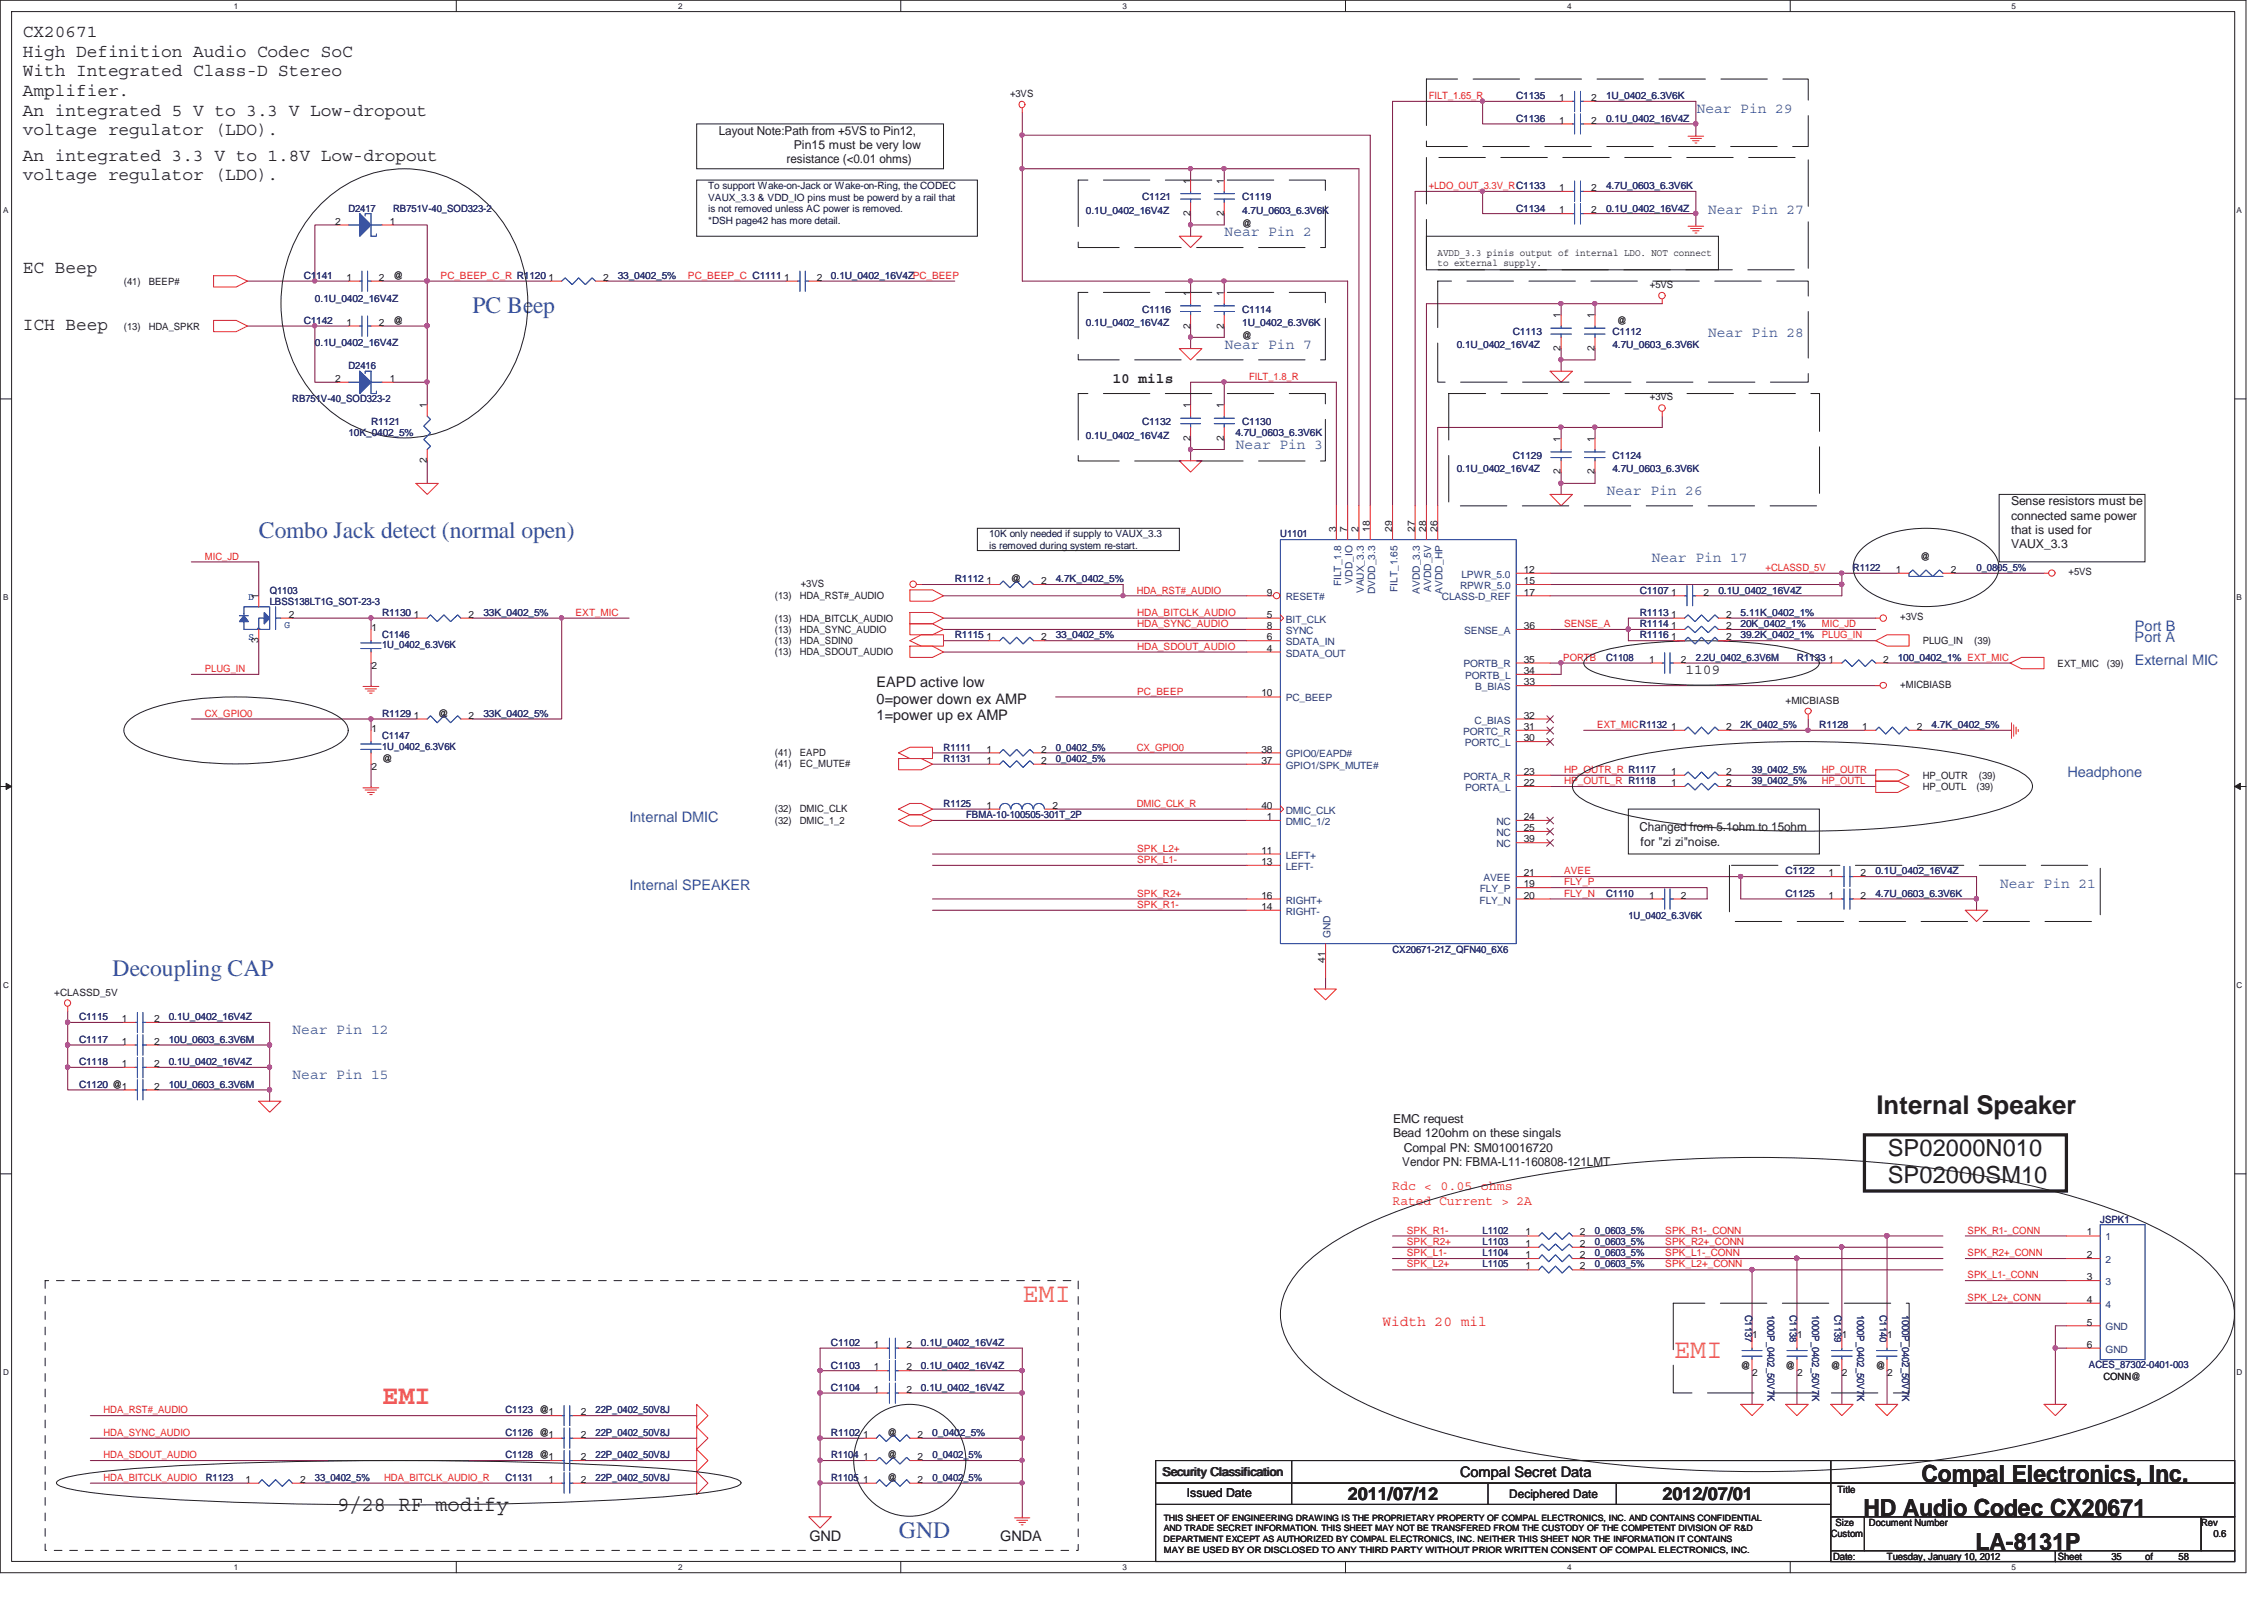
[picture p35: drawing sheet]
<svg xmlns="http://www.w3.org/2000/svg" width="297mm" height="210mm" viewBox="0 0 297 210" stroke-linecap="round" stroke-linejoin="round" font-family="sans-serif">
<defs><g id="words">
<g font-size="3.5" fill="#f57f20">
<text x="134.2" y="170.7">EMI</text>
<text x="219.6" y="178.1">EMI</text>
<text x="50.1" y="184.1">EMI</text>
</g>
<text font-size="3.4" fill="#231f20" x="246.2" y="146.1">Internal Speaker</text>
<g font-size="3.1" fill="#3953a4">
<text x="62" y="41.1">PC Beep</text>
<text x="34" y="70.6">Combo Jack detect (normal open)</text>
<text x="14.8" y="128">Decoupling CAP</text>
<text x="117.9" y="201.7">GND</text>
</g>
<g font-size="3.1" fill="#231f20">
<text x="247.7" y="151.6">SP02000N010</text>
<text x="247.7" y="155.2">SP02000SM10</text>
<text x="252.1" y="194.4">Compal Electronics, Inc.</text>
<text x="244.5" y="198.9">HD Audio Codec CX20671</text>
<text x="259.2" y="203.3">LA-8131P</text>
</g>
<text font-size="2.8" fill="#231f20" x="44.2" y="198.2">9/28 RF modify</text>
<g font-size="2.3" fill="#231f20">
<text x="3" y="4.9">CX20671</text>
<text x="3" y="7.4">High Definition Audio Codec SoC</text>
<text x="3" y="10">With Integrated Class-D Stereo</text>
<text x="3" y="12.5">Amplifier.</text>
<text x="3" y="15.2">An integrated 5 V to 3.3 V Low-dropout</text>
<text x="3" y="17.7">voltage regulator (LDO).</text>
<text x="3" y="21.1">An integrated 3.3 V to 1.8V Low-dropout</text>
<text x="3" y="23.7">voltage regulator (LDO).</text>
<text x="3" y="35.9">EC Beep</text>
<text x="3" y="43.2">ICH Beep</text>
<text x="176.8" y="196.7">2011/07/12</text>
<text x="218.1" y="196.7">2012/07/01</text>
</g>
<g font-size="1.9" fill="#3953a4">
<text x="222.6" y="14.8">Near Pin 29</text>
<text x="224.1" y="28.1">Near Pin 27</text>
<text x="160.7" y="31">Near Pin 2</text>
<text x="160.7" y="45.7">Near Pin 7</text>
<text x="224.1" y="44.2">Near Pin 28</text>
<text x="162.2" y="59">Near Pin 3</text>
<text x="210.8" y="64.9">Near Pin 26</text>
<text x="216.7" y="73.7">Near Pin 17</text>
<text x="280.1" y="82.7">Port B</text>
<text x="280.1" y="84.2">Port A</text>
<text x="280.1" y="87.2">External MIC</text>
<text x="271.2" y="101.9">Headphone</text>
<text x="82.6" y="107.8">Internal DMIC</text>
<text x="82.6" y="116.7">Internal SPEAKER</text>
<text x="262.4" y="116.5">Near Pin 21</text>
<text x="38.4" y="135.6">Near Pin 12</text>
<text x="38.4" y="141.5">Near Pin 15</text>
</g>
<g font-size="1.9" fill="#231f20">
<text x="145.9" y="50.3">10 mils</text>
<text x="221.1" y="88.4">1109</text>
<text x="115" y="90.1">EAPD active low</text>
<text x="115" y="92.3">0=power down ex AMP</text>
<text x="115" y="94.5">1=power up ex AMP</text>
<text x="191.6" y="193.7">Compal Secret Data</text>
<text x="106.2" y="202.1">GND</text>
<text x="131.2" y="202.1">GNDA</text>
</g>
<text font-size="1.9" fill="#ed2024" x="181.4" y="173.9">Width 20 mil</text>
<g font-size="1.7" fill="#ed2024">
<text x="182.6" y="156.1">Rdc &lt; 0.05 ohms</text>
<text x="182.7" y="158">Rated Current &gt; 2A</text>
</g>
<g font-size="1.6" fill="#231f20">
<text x="94.3" y="17.7">Layout Note:Path from +5VS to Pin12,</text>
<text x="103.2" y="21.4">resistance (&lt;0.01 ohms)</text>
<text x="104.1" y="19.6">Pin15 must be very low</text>
<text x="263.9" y="66.3">Sense resistors must be</text>
<text x="263.9" y="68.2">connected same power</text>
<text x="263.9" y="70">that is used for</text>
<text x="263.9" y="71.9">VAUX_3.3</text>
<text x="215.1" y="109">Changed from 5.1ohm to 15ohm</text>
<text x="215.2" y="110.9">for &quot;zi zi&quot;noise.</text>
<text x="182.8" y="147.3">EMC request</text>
<text x="182.8" y="149.2">Bead 120ohm on these singals</text>
<text x="184" y="152.9">Vendor PN: FBMA-L11-160808-121LMT</text>
<text x="184.2" y="151">Compal PN: SM010016720</text>
<text x="152.5" y="193.6">Security Classification</text>
<text x="155.7" y="196.4">Issued Date</text>
<text x="198" y="196.5">Deciphered Date</text>
</g>
<g font-size="1.3" fill="#231f20">
<text x="132.5" y="12.7">+3VS</text>
<text x="204.6" y="16.2">1</text>
<text x="204.6" y="13.2">1</text>
<text x="208.8" y="16.2">2</text>
<text x="208.8" y="13.2">2</text>
<text x="44" y="29.5">2</text>
<text x="51.1" y="29.5">1</text>
<text x="156.2" y="28.4" transform="rotate(-90 156.2 28.4)">2</text>
<text x="156.2" y="24.1" transform="rotate(-90 156.2 24.1)">1</text>
<text x="160.6" y="28.4" transform="rotate(-90 160.6 28.4)">2</text>
<text x="160.6" y="24.1" transform="rotate(-90 160.6 24.1)">1</text>
<text x="163" y="29.8">@</text>
<text x="204.6" y="25.1">1</text>
<text x="204.6" y="28">1</text>
<text x="208.8" y="25.1">2</text>
<text x="208.8" y="28">2</text>
<text x="188.6" y="33.5">AVDD_3.3 pinis output of internal LDO. NOT connect</text>
<text x="188.6" y="34.9">to external supply.</text>
<text x="16.3" y="37.3">(41)</text>
<text x="19.5" y="37.3">BEEP#</text>
<text x="45.5" y="36.8">1</text>
<text x="49.7" y="36.8">2</text>
<text x="51.6" y="36.6">@</text>
<text x="72" y="36.8">1</text>
<text x="79.1" y="36.8">2</text>
<text x="102.9" y="36.8">1</text>
<text x="107.1" y="36.8">2</text>
<text x="156.2" y="38.8" transform="rotate(-90 156.2 38.8)">1</text>
<text x="160.6" y="38.8" transform="rotate(-90 160.6 38.8)">1</text>
<text x="204.8" y="41.7" transform="rotate(-90 204.8 41.7)">1</text>
<text x="209.2" y="41.7" transform="rotate(-90 209.2 41.7)">1</text>
<text x="216.5" y="37.8">+5VS</text>
<text x="16.3" y="43.2">(13)</text>
<text x="19.5" y="43.2">HDA_SPKR</text>
<text x="45.5" y="42.7">1</text>
<text x="49.7" y="42.7">2</text>
<text x="51.6" y="42.5">@</text>
<text x="156.2" y="43.1" transform="rotate(-90 156.2 43.1)">2</text>
<text x="160.6" y="43.1" transform="rotate(-90 160.6 43.1)">2</text>
<text x="163" y="44.5">@</text>
<text x="204.8" y="46" transform="rotate(-90 204.8 46)">2</text>
<text x="209.2" y="46" transform="rotate(-90 209.2 46)">2</text>
<text x="212.2" y="42.5">@</text>
<text x="44" y="50.1">2</text>
<text x="51.1" y="50.1">1</text>
<text x="56" y="53.6" transform="rotate(-90 56 53.6)">1</text>
<text x="156.2" y="53.6" transform="rotate(-90 156.2 53.6)">1</text>
<text x="160.6" y="53.6" transform="rotate(-90 160.6 53.6)">1</text>
<text x="216.5" y="52.5">+3VS</text>
<text x="156.2" y="57.8" transform="rotate(-90 156.2 57.8)">2</text>
<text x="160.6" y="57.8" transform="rotate(-90 160.6 57.8)">2</text>
<text x="204.8" y="58" transform="rotate(-90 204.8 58)">1</text>
<text x="209.2" y="58" transform="rotate(-90 209.2 58)">1</text>
<text x="56" y="60.7" transform="rotate(-90 56 60.7)">2</text>
<text x="204.8" y="62.2" transform="rotate(-90 204.8 62.2)">2</text>
<text x="209.2" y="62.2" transform="rotate(-90 209.2 62.2)">2</text>
<text x="175.3" y="69.8" transform="rotate(-90 175.3 69.8)">3</text>
<text x="176.8" y="69.8" transform="rotate(-90 176.8 69.8)">7</text>
<text x="178.3" y="69.8" transform="rotate(-90 178.3 69.8)">2</text>
<text x="179.7" y="69.7" transform="rotate(-90 179.7 69.7)">18</text>
<text x="182.7" y="69.8" transform="rotate(-90 182.7 69.8)">29</text>
<text x="185.6" y="69.8" transform="rotate(-90 185.6 69.8)">27</text>
<text x="187.1" y="69.8" transform="rotate(-90 187.1 69.8)">28</text>
<text x="188.6" y="69.8" transform="rotate(-90 188.6 69.8)">26</text>
<text x="105.1" y="76.9">+3VS</text>
<text x="129.4" y="76.6">1</text>
<text x="132.6" y="76.4">@</text>
<text x="136.6" y="76.6">2</text>
<text x="199.9" y="75.1">12</text>
<text x="199.9" y="76.6">15</text>
<text x="248.7" y="75.1">1</text>
<text x="252" y="73.4">@</text>
<text x="255.9" y="75.1">2</text>
<text x="271.4" y="75.5">+5VS</text>
<text x="33.9" y="78.6" transform="rotate(-90 33.9 78.6)">1</text>
<text x="37.9" y="81">2</text>
<text x="48.7" y="82.7">1</text>
<text x="54.3" y="81">1</text>
<text x="61.5" y="81">2</text>
<text x="101.7" y="78.6">(13)</text>
<text x="101.7" y="83">(13)</text>
<text x="101.7" y="81.5">(13)</text>
<text x="104.9" y="78.6">HDA_RST#_AUDIO</text>
<text x="104.9" y="83">HDA_SYNC_AUDIO</text>
<text x="104.9" y="81.5">HDA_BITCLK_AUDIO</text>
<text x="129.4" y="84">1</text>
<text x="136.6" y="84">2</text>
<text x="166.2" y="81">5</text>
<text x="166.2" y="84">6</text>
<text x="166.2" y="82.5">8</text>
<text x="166.2" y="78.1">9</text>
<text x="199.9" y="78.1">17</text>
<text x="199.9" y="82.5">36</text>
<text x="219.3" y="78.1">1</text>
<text x="219.3" y="81">1</text>
<text x="219.3" y="82.5">1</text>
<text x="219.3" y="84">1</text>
<text x="223.5" y="78.1">2</text>
<text x="226.5" y="81">2</text>
<text x="226.5" y="82.5">2</text>
<text x="226.5" y="84">2</text>
<text x="249.3" y="81.4">+3VS</text>
<text x="33.9" y="84.3" transform="rotate(-90 33.9 84.3)">3</text>
<text x="48.7" y="87.7">2</text>
<text x="101.7" y="84.5">(13)</text>
<text x="101.7" y="85.9">(13)</text>
<text x="104.9" y="84.5">HDA_SDIN0</text>
<text x="104.9" y="85.9">HDA_SDOUT_AUDIO</text>
<text x="166.2" y="85.5">4</text>
<text x="199.9" y="86.9">35</text>
<text x="199.9" y="88.4">34</text>
<text x="199.9" y="89.9">33</text>
<text x="216.4" y="86.9">1</text>
<text x="220.5" y="86.9">2</text>
<text x="239.9" y="86.9">1</text>
<text x="247.1" y="86.9">2</text>
<text x="252.3" y="84.5">PLUG_IN</text>
<text x="259" y="84.5">(39)</text>
<text x="270" y="87.4">EXT_MIC</text>
<text x="276.4" y="87.4">(39)</text>
<text x="48.7" y="96">1</text>
<text x="54.3" y="94.3">1</text>
<text x="57.5" y="94.1">@</text>
<text x="61.5" y="94.3">2</text>
<text x="165.5" y="91.3">10</text>
<text x="199.9" y="94.3">32</text>
<text x="199.9" y="95.7">31</text>
<text x="219.3" y="95.7">1</text>
<text x="226.5" y="95.7">2</text>
<text x="234.3" y="92.3">+MICBIASB</text>
<text x="244.3" y="95.7">1</text>
<text x="249.3" y="90.2">+MICBIASB</text>
<text x="251.5" y="95.7">2</text>
<text x="48.7" y="101">2</text>
<text x="50.1" y="99.9">@</text>
<text x="101.7" y="99.2">(41)</text>
<text x="101.7" y="100.7">(41)</text>
<text x="104.9" y="99.2">EAPD</text>
<text x="104.9" y="100.7">EC_MUTE#</text>
<text x="129.4" y="100.2">1</text>
<text x="129.4" y="98.7">1</text>
<text x="136.6" y="100.2">2</text>
<text x="136.6" y="98.7">2</text>
<text x="165.5" y="100.2">37</text>
<text x="165.5" y="98.7">38</text>
<text x="199.9" y="101.6">23</text>
<text x="199.9" y="97.2">30</text>
<text x="219.3" y="101.6">1</text>
<text x="226.5" y="101.6">2</text>
<text x="101.7" y="106.5">(32)</text>
<text x="104.9" y="106.5">DMIC_CLK</text>
<text x="129.4" y="106.1">1</text>
<text x="138.1" y="106.1">2</text>
<text x="165.5" y="106.1">40</text>
<text x="166.2" y="107.6">1</text>
<text x="199.9" y="103.1">22</text>
<text x="199.9" y="107.6">24</text>
<text x="219.3" y="103.1">1</text>
<text x="226.5" y="103.1">2</text>
<text x="252.3" y="103.6">HP_OUTL</text>
<text x="252.3" y="102.1">HP_OUTR</text>
<text x="259.3" y="103.6">(39)</text>
<text x="259.6" y="102.1">(39)</text>
<text x="101.7" y="108">(32)</text>
<text x="104.9" y="108">DMIC_1_2</text>
<text x="165.5" y="112">11</text>
<text x="165.5" y="113.5">13</text>
<text x="199.9" y="109">25</text>
<text x="199.9" y="110.5">39</text>
<text x="165.5" y="119.3">14</text>
<text x="165.5" y="117.9">16</text>
<text x="199.9" y="116.4">19</text>
<text x="199.9" y="114.9">21</text>
<text x="199.9" y="117.9">20</text>
<text x="216.4" y="117.9">1</text>
<text x="220.5" y="117.9">2</text>
<text x="239.9" y="114.9">1</text>
<text x="239.9" y="117.9">1</text>
<text x="244.1" y="114.9">2</text>
<text x="244.1" y="117.9">2</text>
<text x="7.1" y="130.6">+CLASSD_5V</text>
<text x="173.9" y="126.3" transform="rotate(-90 173.9 126.3)">41</text>
<text x="16" y="137">1</text>
<text x="16" y="134.1">1</text>
<text x="20.2" y="137">2</text>
<text x="20.2" y="134.1">2</text>
<text x="16" y="140">1</text>
<text x="20.2" y="142.9">2</text>
<text x="20.2" y="140">2</text>
<text x="200.2" y="165">1</text>
<text x="200.2" y="166.5">1</text>
<text x="200.2" y="163.5">1</text>
<text x="200.2" y="162">1</text>
<text x="207.3" y="165">2</text>
<text x="207.3" y="166.5">2</text>
<text x="207.3" y="163.5">2</text>
<text x="207.3" y="162">2</text>
<text x="273.8" y="165">2</text>
<text x="273.8" y="167.9">3</text>
<text x="273.8" y="162">1</text>
<text x="273.8" y="170.9">4</text>
<text x="273.8" y="173.9">5</text>
<text x="114.7" y="179.7">1</text>
<text x="114.7" y="176.8">1</text>
<text x="118.9" y="179.7">2</text>
<text x="118.9" y="176.8">2</text>
<text x="228.4" y="179.5">@</text>
<text x="229.9" y="175.5">1</text>
<text x="234.3" y="179.5">@</text>
<text x="235.8" y="175.5">1</text>
<text x="240.2" y="179.5">@</text>
<text x="241.7" y="175.5">1</text>
<text x="246.1" y="179.5">@</text>
<text x="247.6" y="175.5">1</text>
<text x="273.8" y="176.8">6</text>
<text x="76.2" y="185.6">2</text>
<text x="114.7" y="182.7">1</text>
<text x="118.9" y="182.7">2</text>
<text x="229.9" y="180.5">2</text>
<text x="235.8" y="180.5">2</text>
<text x="241.7" y="180.5">2</text>
<text x="247.6" y="180.5">2</text>
<text x="276" y="181">CONN@</text>
<text x="76.2" y="191.5">2</text>
<text x="76.2" y="188.6">2</text>
<text x="113.2" y="191.5">1</text>
<text x="113.2" y="188.6">1</text>
<text x="116.4" y="191.2">@</text>
<text x="116.4" y="188.4">@</text>
<text x="120.4" y="191.5">2</text>
<text x="120.4" y="188.6">2</text>
<text x="32.2" y="194.5">1</text>
<text x="39.4" y="194.5">2</text>
<text x="72" y="194.5">1</text>
<text x="76.2" y="194.5">2</text>
<text x="113.2" y="194.5">1</text>
<text x="116.4" y="194.2">@</text>
<text x="120.4" y="194.5">2</text>
<text x="241.1" y="195.8">Title</text>
<text x="240.2" y="201.6">Custom</text>
<text x="240.8" y="200.1">Size</text>
<text x="245.2" y="200.1">Document Number</text>
<text x="288.8" y="200.1">Rev</text>
<text x="290.4" y="201.6">0.6</text>
<text x="240.5" y="204.6">Date:</text>
<text x="247.6" y="204.5">Tuesday, January 10, 2012</text>
<text x="270" y="204.6">Sheet</text>
<text x="277" y="204.5">35</text>
<text x="281.4" y="204.5">of</text>
<text x="285.8" y="204.5">58</text>
</g>
<g font-size="1.3" fill="#ed2024">
<text x="187.4" y="13">FILT_1.65_R</text>
<text x="187.4" y="24.8">+LDO_OUT_3.3V_RC1133</text>
<text x="57.8" y="36.6">PC_BEEP_C_R R1120</text>
<text x="90.3" y="36.6">PC_BEEP_C C1111</text>
<text x="163.9" y="49.8">FILT_1.8_R</text>
<text x="26.9" y="73.4">MIC_JD</text>
<text x="149.1" y="77.9">HDA_RST#_AUDIO</text>
<text x="231.6" y="74.9">+CLASSD_5V</text>
<text x="75.5" y="80.8">EXT_MIC</text>
<text x="149.2" y="80.8">HDA_BITCLK_AUDIO</text>
<text x="149.2" y="82.2">HDA_SYNC_AUDIO</text>
<text x="205.2" y="82.2">SENSE_A</text>
<text x="239" y="82.2">MIC_JD</text>
<text x="239" y="83.7">PLUG_IN</text>
<text x="26.9" y="88.1">PLUG_IN</text>
<text x="149.2" y="85.2">HDA_SDOUT_AUDIO</text>
<text x="205.1" y="86.6">PORTB</text>
<text x="26.9" y="94">CX_GPIO0</text>
<text x="149.2" y="91.1">PC_BEEP</text>
<text x="209.6" y="95.5">EXT_MICR1132</text>
<text x="149.1" y="98.5">CX_GPIO0</text>
<text x="205.2" y="101.4">HP_OUTR_R R1117</text>
<text x="239" y="101.4">HP_OUTR</text>
<text x="149.1" y="105.8">DMIC_CLK_R</text>
<text x="205.2" y="102.9">HP_OUTL_R R1118</text>
<text x="239" y="102.9">HP_OUTL</text>
<text x="149.2" y="113.2">SPK_L1-</text>
<text x="149.2" y="111.7">SPK_L2+</text>
<text x="149.2" y="117.6">SPK_R2+</text>
<text x="149.2" y="119.1">SPK_R1-</text>
<text x="205.2" y="114.7">AVEE</text>
<text x="205.2" y="116.1">FLY_P</text>
<text x="205.2" y="117.6">FLY_N</text>
<text x="184.6" y="161.8">SPK_R1-</text>
<text x="218.5" y="161.8">SPK_R1-_CONN</text>
<text x="258.2" y="161.8">SPK_R1-_CONN</text>
<text x="184.6" y="164.8">SPK_L1-</text>
<text x="184.6" y="166.2">SPK_L2+</text>
<text x="184.6" y="163.3">SPK_R2+</text>
<text x="218.5" y="164.8">SPK_L1-_CONN</text>
<text x="218.5" y="166.2">SPK_L2+_CONN</text>
<text x="218.5" y="163.3">SPK_R2+_CONN</text>
<text x="258.2" y="167.7">SPK_L1-_CONN</text>
<text x="258.2" y="164.8">SPK_R2+_CONN</text>
<text x="258.2" y="170.6">SPK_L2+_CONN</text>
<text x="13.6" y="185.4">HDA_RST#_AUDIO</text>
<text x="13.6" y="191.2">HDA_SDOUT_AUDIO</text>
<text x="13.6" y="188.4">HDA_SYNC_AUDIO</text>
<text x="13.6" y="194.2">HDA_BITCLK_AUDIO</text>
<text x="50.4" y="194.2">HDA_BITCLK_AUDIO_R</text>
</g>
<g font-size="1.3" fill="#282973">
<text x="198.9" y="16">C1136</text>
<text x="198.9" y="13">C1135</text>
<text x="210.7" y="16">0.1U_0402_16V4Z</text>
<text x="210.7" y="13">1U_0402_6.3V6K</text>
<text x="45.7" y="27.8">D2417</text>
<text x="51.6" y="27.8">RB751V-40_SOD323-2</text>
<text x="142.5" y="28.1">0.1U_0402_16V4Z</text>
<text x="149.8" y="26.3">C1121</text>
<text x="163" y="26.3">C1119</text>
<text x="163" y="28.1">4.7U_0603_6.3V6K</text>
<text x="198.9" y="27.8">C1134</text>
<text x="210.7" y="24.8">4.7U_0603_6.3V6K</text>
<text x="210.7" y="27.8">0.1U_0402_16V4Z</text>
<text x="39.8" y="36.6">C1141</text>
<text x="41.3" y="39.5">0.1U_0402_16V4Z</text>
<text x="81.1" y="36.6">33_0402_5%</text>
<text x="109" y="36.6">0.1U_0402_16V4ZPC_BEEP</text>
<text x="149.8" y="41">C1116</text>
<text x="163" y="41">C1114</text>
<text x="39.8" y="42.5">C1142</text>
<text x="41.3" y="45.4">0.1U_0402_16V4Z</text>
<text x="142.5" y="42.8">0.1U_0402_16V4Z</text>
<text x="163" y="42.8">1U_0402_6.3V6K</text>
<text x="191.1" y="45.7">0.1U_0402_16V4Z</text>
<text x="198.5" y="43.9">C1113</text>
<text x="211.6" y="43.9">C1112</text>
<text x="211.6" y="45.7">4.7U_0603_6.3V6K</text>
<text x="38.3" y="52.8">RB751V-40_SOD323-2</text>
<text x="45.7" y="48.4">D2416</text>
<text x="45.7" y="57.2">10K_0402_5%</text>
<text x="48.7" y="55.7">R1121</text>
<text x="142.5" y="57.5">0.1U_0402_16V4Z</text>
<text x="149.8" y="55.7">C1132</text>
<text x="162.1" y="57.2">4.7U_0603_6.3V6K</text>
<text x="163" y="55.7">C1130</text>
<text x="191.1" y="61.9">0.1U_0402_16V4Z</text>
<text x="198.5" y="60.2">C1129</text>
<text x="211.6" y="60.2">C1124</text>
<text x="211.6" y="61.9">4.7U_0603_6.3V6K</text>
<text x="168" y="70.5">U1101</text>
<text x="35.4" y="77.9">Q1103</text>
<text x="125.3" y="76.4">R1112</text>
<text x="138.5" y="76.4">4.7K_0402_5%</text>
<text x="215.1" y="77.9">C1107</text>
<text x="225.5" y="77.9">0.1U_0402_16V4Z</text>
<text x="243.1" y="74.9">R1122</text>
<text x="259.3" y="74.9">0_0805_5%</text>
<text x="35.4" y="79.3">LBSS138LT1G_SOT-23-3</text>
<text x="50.1" y="80.8">R1130</text>
<text x="50.1" y="83.7">C1146</text>
<text x="63.4" y="80.8">33K_0402_5%</text>
<text x="125.3" y="83.7">R1115</text>
<text x="138.5" y="83.7">33_0402_5%</text>
<text x="215.1" y="80.8">R1113</text>
<text x="215.1" y="82.2">R1114</text>
<text x="215.1" y="83.7">R1116</text>
<text x="228.4" y="80.8">5.11K_0402_1%</text>
<text x="228.4" y="82.2">20K_0402_1%</text>
<text x="228.4" y="83.7">39.2K_0402_1%</text>
<text x="50.1" y="85">1U_0402_6.3V6K</text>
<text x="210.7" y="86.7">C1108</text>
<text x="222.5" y="86.7">2.2U_0402_6.3V6M</text>
<text x="235.7" y="86.7">R1133</text>
<text x="249" y="86.7">100_0402_1% EXT_MIC</text>
<text x="50.1" y="94.1">R1129</text>
<text x="63.4" y="94.1">33K_0402_5%</text>
<text x="228.4" y="95.5">2K_0402_5%</text>
<text x="238.7" y="95.5">R1128</text>
<text x="253.4" y="95.5">4.7K_0402_5%</text>
<text x="50.1" y="97">C1147</text>
<text x="50.1" y="98.3">1U_0402_6.3V6K</text>
<text x="123.8" y="99.9">R1131</text>
<text x="123.8" y="98.5">R1111</text>
<text x="138.5" y="99.9">0_0402_5%</text>
<text x="138.5" y="98.5">0_0402_5%</text>
<text x="229.9" y="101.4">39_0402_5%</text>
<text x="123.8" y="105.8">R1125</text>
<text x="126.8" y="107.3">FBMA-10-100505-301T_2P</text>
<text x="229.9" y="102.9">39_0402_5%</text>
<text x="210.7" y="117.6">C1110</text>
<text x="234.3" y="114.7">C1122</text>
<text x="234.3" y="117.6">C1125</text>
<text x="246.1" y="114.7">0.1U_0402_16V4Z</text>
<text x="246.1" y="117.6">4.7U_0603_6.3V6K</text>
<text x="182.7" y="125">CX20671-21Z_QFN40_6X6</text>
<text x="213.7" y="120.5">1U_0402_6.3V6K</text>
<text x="10.4" y="136.8">C1117</text>
<text x="10.4" y="133.8">C1115</text>
<text x="22.1" y="136.8">10U_0603_6.3V6M</text>
<text x="22.1" y="133.8">0.1U_0402_16V4Z</text>
<text x="10.4" y="142.7">C1120 @1</text>
<text x="10.4" y="139.7">C1118</text>
<text x="22.1" y="142.7">10U_0603_6.3V6M</text>
<text x="22.1" y="139.7">0.1U_0402_16V4Z</text>
<text x="194.5" y="161.8">L1102</text>
<text x="209.2" y="161.8">0_0603_5%</text>
<text x="275.6" y="160.3">JSPK1</text>
<text x="194.5" y="164.8">L1104</text>
<text x="194.5" y="166.2">L1105</text>
<text x="194.5" y="163.3">L1103</text>
<text x="209.2" y="164.8">0_0603_5%</text>
<text x="209.2" y="166.2">0_0603_5%</text>
<text x="209.2" y="163.3">0_0603_5%</text>
<text x="229" y="172.4" transform="rotate(90 229 172.4)">C1137</text>
<text x="231.9" y="172.4" transform="rotate(90 231.9 172.4)">1000P_0402_50V7K</text>
<text x="234.8" y="172.4" transform="rotate(90 234.8 172.4)">C1138</text>
<text x="237.8" y="172.4" transform="rotate(90 237.8 172.4)">1000P_0402_50V7K</text>
<text x="240.7" y="172.4" transform="rotate(90 240.7 172.4)">C1139</text>
<text x="243.7" y="172.4" transform="rotate(90 243.7 172.4)">1000P_0402_50V7K</text>
<text x="246.6" y="172.4" transform="rotate(90 246.6 172.4)">C1140</text>
<text x="249.5" y="172.4" transform="rotate(90 249.5 172.4)">1000P_0402_50V7K</text>
<text x="109" y="179.5">C1103</text>
<text x="109" y="176.5">C1102</text>
<text x="120.8" y="179.5">0.1U_0402_16V4Z</text>
<text x="120.8" y="176.5">0.1U_0402_16V4Z</text>
<text x="274.1" y="179.5">ACES_87302-0401-003</text>
<text x="66.3" y="185.4">C1123 @1</text>
<text x="78.1" y="185.4">22P_0402_50V8J</text>
<text x="109" y="182.5">C1104</text>
<text x="120.8" y="182.5">0.1U_0402_16V4Z</text>
<text x="66.3" y="191.2">C1128 @1</text>
<text x="66.3" y="188.4">C1126 @1</text>
<text x="78.1" y="191.2">22P_0402_50V8J</text>
<text x="78.1" y="188.4">22P_0402_50V8J</text>
<text x="109" y="188.4">R1102</text>
<text x="109.1" y="191.2">R1104</text>
<text x="122.3" y="188.4">0_0402_5%</text>
<text x="122.3" y="191.2">0_0402_5%</text>
<text x="27" y="194.2">R1123</text>
<text x="41.3" y="194.2">33_0402_5%</text>
<text x="66.3" y="194.2">C1131</text>
<text x="78.1" y="194.2">22P_0402_50V8J</text>
<text x="109.1" y="194.2">R1105</text>
<text x="122.3" y="194.2">0_0402_5%</text>
</g>
<g font-size="1.3" fill="#0b113c">
<text x="92.9" y="24.8">To support Wake-on-Jack or Wake-on-Ring, the CODEC</text>
<text x="92.9" y="26.3">VAUX_3.3 &amp; VDD_IO pins must be powerd by a rail that</text>
<text x="92.9" y="27.9">is not removed unless AC power is removed.</text>
<text x="92.9" y="29.4">*DSH page42 has more detail.</text>
<text x="129.8" y="70.5">10K only needed if supply to VAUX_3.3</text>
<text x="129.8" y="72">is removed during system re-start.</text>
</g>
<g font-size="1.3" fill="#1d437e">
<text x="176" y="76.9" transform="rotate(-90 176 76.9)">FILT_1.8</text>
<text x="177.4" y="76.5" transform="rotate(-90 177.4 76.5)">VDD_IO</text>
<text x="178.9" y="77.8" transform="rotate(-90 178.9 77.8)">VAUX_3.3</text>
<text x="180.4" y="78" transform="rotate(-90 180.4 78)">DVDD_3.3</text>
<text x="183.3" y="77.7" transform="rotate(-90 183.3 77.7)">FILT_1.65</text>
<text x="186.3" y="77.9" transform="rotate(-90 186.3 77.9)">AVDD_3.3</text>
<text x="187.8" y="77.6" transform="rotate(-90 187.8 77.6)">AVDD_5V</text>
<text x="189.3" y="77.8" transform="rotate(-90 189.3 77.8)">AVDD_HP</text>
<text x="191.6" y="77.3">RPWR_5.0</text>
<text x="191.7" y="75.8">LPWR_5.0</text>
<text x="168.7" y="81.7">BIT_CLK</text>
<text x="168.7" y="83.2">SYNC</text>
<text x="168.7" y="78.7">RESET#</text>
<text x="189.2" y="78.7">CLASS-D_REF</text>
<text x="192.1" y="83.2">SENSE_A</text>
<text x="168.7" y="86.1">SDATA_OUT</text>
<text x="168.7" y="84.6">SDATA_IN</text>
<text x="192" y="87.5">PORTB_R</text>
<text x="192.2" y="89">PORTB_L</text>
<text x="168.7" y="92">PC_BEEP</text>
<text x="193.5" y="94.9">C_BIAS</text>
<text x="193.5" y="90.5">B_BIAS</text>
<text x="168.7" y="100.8">GPIO1/SPK_MUTE#</text>
<text x="168.7" y="99.3">GPIO0/EAPD#</text>
<text x="192" y="96.4">PORTC_R</text>
<text x="192.2" y="97.9">PORTC_L</text>
<text x="168.7" y="106.7">DMIC_CLK</text>
<text x="192" y="102.3">PORTA_R</text>
<text x="192.2" y="103.8">PORTA_L</text>
<text x="168.7" y="108.2">DMIC_1/2</text>
<text x="168.7" y="112.6">LEFT+</text>
<text x="196.3" y="108.2">NC</text>
<text x="196.3" y="109.6">NC</text>
<text x="196.3" y="111.1">NC</text>
<text x="168.7" y="114.1">LEFT-</text>
<text x="168.7" y="120">RIGHT-</text>
<text x="168.7" y="118.5">RIGHT+</text>
<text x="194.1" y="118.5">FLY_N</text>
<text x="194.2" y="117">FLY_P</text>
<text x="194.6" y="115.6">AVEE</text>
<text x="174.6" y="123.1" transform="rotate(-90 174.6 123.1)">GND</text>
<text x="276.3" y="165.6">2</text>
<text x="276.3" y="162.7">1</text>
<text x="276.3" y="171.5">4</text>
<text x="276.3" y="168.6">3</text>
<text x="276.3" y="174.5">GND</text>
<text x="276.3" y="177.4">GND</text>
</g>
<g font-size="1.3" fill="#3953a4">
<text x="32.6" y="78.8">D</text>
<text x="32.6" y="83.9">S</text>
<text x="37.3" y="82.3">G</text>
</g>
<g font-size="1.1" fill="#231f20">
<text x="30.7" y="1.2">1</text>
<text x="89" y="1.2">2</text>
<text x="147.3" y="1.2">3</text>
<text x="205.6" y="1.2">4</text>
<text x="263.9" y="1.2">5</text>
<text x=".4" y="27.9">A</text>
<text x="293.4" y="27.9">A</text>
<text x=".4" y="78.7">B</text>
<text x="293.4" y="78.7">B</text>
<text x=".4" y="129.5">C</text>
<text x="293.4" y="129.5">C</text>
<text x=".4" y="180.3">D</text>
<text x="293.4" y="180.3">D</text>
<text x="152.7" y="202.2">DEPARTMENT EXCEPT AS AUTHORIZED BY COMPAL ELECTRONICS, INC. NEITHER THIS SHEET NOR THE INFORMATION IT CONTAINS</text>
<text x="152.7" y="200.8">AND TRADE SECRET INFORMATION. THIS SHEET MAY NOT BE TRANSFERED FROM THE CUSTODY OF THE COMPETENT DIVISION OF R&amp;D</text>
<text x="152.7" y="203.6">MAY BE USED BY OR DISCLOSED TO ANY THIRD PARTY WITHOUT PRIOR WRITTEN CONSENT OF COMPAL ELECTRONICS, INC.</text>
<text x="152.7" y="199.4">THIS SHEET OF ENGINEERING DRAWING IS THE PROPRIETARY PROPERTY OF COMPAL ELECTRONICS, INC. AND CONTAINS CONFIDENTIAL</text>
<text x="30.7" y="206">1</text>
<text x="89" y="206">2</text>
<text x="147.3" y="206">3</text>
<text x="205.6" y="206">4</text>
<text x="263.9" y="206">5</text>
</g>
</g></defs>
<path d="M0 0h294.7v206.3h-294.7zM1.5 1.5h291.7v203.3h-291.7z" fill="none" stroke="#231f20" stroke-width=".13"/>
<g fill="#fff">
<path d="M30.7 .2h.6v1.2h-.6z"/>
<path d="M30.7 205h.6v1.2h-.6z"/>
</g>
<path d="M59.9 0v1.5M59.9 204.8v1.5" fill="none" stroke="#231f20" stroke-width=".13"/>
<g fill="#fff">
<path d="M89 .2h.6v1.2h-.6z"/>
<path d="M89 205h.6v1.2h-.6z"/>
</g>
<path d="M118.2 0v1.5M118.2 204.8v1.5" fill="none" stroke="#231f20" stroke-width=".13"/>
<g fill="#fff">
<path d="M147.4 .2h.5v1.2h-.5z"/>
<path d="M147.4 205h.5v1.2h-.5z"/>
</g>
<path d="M176.5 0v1.5M176.5 204.8v1.5" fill="none" stroke="#231f20" stroke-width=".13"/>
<g fill="#fff">
<path d="M205.7 .2h.6v1.2h-.6z"/>
<path d="M205.7 205h.6v1.2h-.6z"/>
</g>
<path d="M234.9 0v1.5M234.9 204.8v1.5" fill="none" stroke="#231f20" stroke-width=".13"/>
<g fill="#fff">
<path d="M264 .2h.6v1.2h-.6z"/>
<path d="M264 205h.6v1.2h-.6z"/>
<path d="M.4 26.9h.7v1.2h-.7z"/>
<path d="M293.6 26.9h.7v1.2h-.7z"/>
<path d="M.4 77.7h.7v1.2h-.7z"/>
<path d="M293.6 77.7h.7v1.2h-.7z"/>
</g>
<path d="M0 52.3h1.5M293.2 52.3h1.5" fill="none" stroke="#231f20" stroke-width=".13"/>
<g fill="#fff">
<path d="M.4 128.6h.8v1.1h-.8z"/>
<path d="M293.6 128.6h.7v1.1h-.7z"/>
</g>
<path d="M0 103.2h1.5M293.2 103.2h1.5" fill="none" stroke="#231f20" stroke-width=".13"/>
<path d="M.8 102.7l.7 .5-.7 .3z" fill="#231f20"/>
<path d="M.8 102.7l.7 .5-.7 .3z" fill="none" stroke="#231f20" stroke-width=".13"/>
<path d="M293.2 103.2l.7-.5v.8z" fill="#231f20"/>
<path d="M293.2 103.2l.7-.5v.8z" fill="none" stroke="#231f20" stroke-width=".13"/>
<g fill="#fff">
<path d="M.4 179.4h.8v1.1h-.8z"/>
<path d="M293.6 179.4h.7v1.1h-.7z"/>
</g>
<path d="M0 154h1.5M293.2 154h1.5" fill="none" stroke="#231f20" stroke-width=".13"/>
<path d="M8.9 140h7.4" fill="none" stroke="#7f1442" stroke-width=".13"/>
<circle cx="8.9" cy="140" r=".28" fill="#b9529f"/>
<circle cx="8.9" cy="140" r=".28" fill="none" stroke="#b9529f" stroke-width=".13"/>
<path d="M8.9 137.1v2.9" fill="none" stroke="#7f1442" stroke-width=".13"/>
<circle cx="8.9" cy="140" r=".28" fill="#b9529f"/>
<circle cx="8.9" cy="140" r=".28" fill="none" stroke="#b9529f" stroke-width=".13"/>
<circle cx="8.9" cy="137" r=".29" fill="#b9529f"/>
<circle cx="8.9" cy="137" r=".29" fill="none" stroke="#b9529f" stroke-width=".13"/>
<path d="M8.9 134.1v3" fill="none" stroke="#7f1442" stroke-width=".13"/>
<circle cx="8.9" cy="137" r=".29" fill="#b9529f"/>
<circle cx="8.9" cy="137" r=".29" fill="none" stroke="#b9529f" stroke-width=".13"/>
<path d="M8.9 132.6v1.5" fill="none" stroke="#7f1442" stroke-width=".13"/>
<circle cx="8.9" cy="134.1" r=".29" fill="#b9529f"/>
<circle cx="8.9" cy="134.1" r=".29" fill="none" stroke="#b9529f" stroke-width=".13"/>
<path d="M8.9 140v2.9h7.4M8.9 137.1h7.4" fill="none" stroke="#7f1442" stroke-width=".13"/>
<circle cx="8.9" cy="137" r=".29" fill="#b9529f"/>
<circle cx="8.9" cy="137" r=".29" fill="none" stroke="#b9529f" stroke-width=".13"/>
<path d="M8.9 134.1h7.4" fill="none" stroke="#7f1442" stroke-width=".13"/>
<circle cx="8.9" cy="134.1" r=".29" fill="#b9529f"/>
<circle cx="8.9" cy="134.1" r=".29" fill="none" stroke="#b9529f" stroke-width=".13"/>
<path d="M35.4 142.9v1.5" fill="none" stroke="#7f1442" stroke-width=".13"/>
<circle cx="35.4" cy="142.9" r=".28" fill="#b9529f"/>
<circle cx="35.4" cy="142.9" r=".28" fill="none" stroke="#b9529f" stroke-width=".13"/>
<path d="M20.7 142.9h14.7" fill="none" stroke="#7f1442" stroke-width=".13"/>
<circle cx="35.4" cy="142.9" r=".28" fill="#b9529f"/>
<circle cx="35.4" cy="142.9" r=".28" fill="none" stroke="#b9529f" stroke-width=".13"/>
<path d="M35.4 137.1v2.9h-14.7" fill="none" stroke="#7f1442" stroke-width=".13"/>
<circle cx="35.4" cy="140" r=".28" fill="#b9529f"/>
<circle cx="35.4" cy="140" r=".28" fill="none" stroke="#b9529f" stroke-width=".13"/>
<circle cx="35.3" cy="137" r=".29" fill="#b9529f"/>
<circle cx="35.3" cy="137" r=".29" fill="none" stroke="#b9529f" stroke-width=".13"/>
<path d="M35.4 134.1v3" fill="none" stroke="#7f1442" stroke-width=".13"/>
<circle cx="35.3" cy="137" r=".29" fill="#b9529f"/>
<circle cx="35.3" cy="137" r=".29" fill="none" stroke="#b9529f" stroke-width=".13"/>
<path d="M20.7 134.1h14.7M35.4 140v2.9" fill="none" stroke="#7f1442" stroke-width=".13"/>
<circle cx="35.4" cy="142.9" r=".28" fill="#b9529f"/>
<circle cx="35.4" cy="142.9" r=".28" fill="none" stroke="#b9529f" stroke-width=".13"/>
<circle cx="35.4" cy="140" r=".28" fill="#b9529f"/>
<circle cx="35.4" cy="140" r=".28" fill="none" stroke="#b9529f" stroke-width=".13"/>
<path d="M20.7 137.1h14.7" fill="none" stroke="#7f1442" stroke-width=".13"/>
<circle cx="35.3" cy="137" r=".29" fill="#b9529f"/>
<circle cx="35.3" cy="137" r=".29" fill="none" stroke="#b9529f" stroke-width=".13"/>
<path d="M41.3 36.9h4.4M56.1 36.9h16.1M79.6 36.9h23.6M107.6 36.9h17.7M41.3 42.8h4.4M56.1 60.4v3" fill="none" stroke="#7f1442" stroke-width=".13"/>
<circle cx="56" cy="36.8" r=".28" fill="#b9529f"/>
<circle cx="56" cy="36.8" r=".28" fill="none" stroke="#b9529f" stroke-width=".13"/>
<path d="M56.1 36.9v5.9" fill="none" stroke="#7f1442" stroke-width=".13"/>
<circle cx="56" cy="42.7" r=".29" fill="#b9529f"/>
<circle cx="56" cy="42.7" r=".29" fill="none" stroke="#b9529f" stroke-width=".13"/>
<circle cx="56" cy="36.8" r=".28" fill="#b9529f"/>
<circle cx="56" cy="36.8" r=".28" fill="none" stroke="#b9529f" stroke-width=".13"/>
<path d="M50.1 42.8h6" fill="none" stroke="#7f1442" stroke-width=".13"/>
<circle cx="56" cy="42.7" r=".29" fill="#b9529f"/>
<circle cx="56" cy="42.7" r=".29" fill="none" stroke="#b9529f" stroke-width=".13"/>
<path d="M50.1 36.9h6" fill="none" stroke="#7f1442" stroke-width=".13"/>
<circle cx="56" cy="36.8" r=".28" fill="#b9529f"/>
<circle cx="56" cy="36.8" r=".28" fill="none" stroke="#b9529f" stroke-width=".13"/>
<path d="M56.1 42.8v7.3" fill="none" stroke="#7f1442" stroke-width=".13"/>
<circle cx="56" cy="42.7" r=".29" fill="#b9529f"/>
<circle cx="56" cy="42.7" r=".29" fill="none" stroke="#b9529f" stroke-width=".13"/>
<circle cx="56" cy="50.1" r=".29" fill="#b9529f"/>
<circle cx="56" cy="50.1" r=".29" fill="none" stroke="#b9529f" stroke-width=".13"/>
<path d="M182.7 165.1h17.7M229.9 179.8v4.4M235.8 179.8v4.4M235.8 165.1v10.2M241.7 179.8v4.4M247.6 179.8v4.4" fill="none" stroke="#7f1442" stroke-width=".13"/>
<circle cx="235.7" cy="165" r=".29" fill="#b9529f"/>
<circle cx="235.7" cy="165" r=".29" fill="none" stroke="#b9529f" stroke-width=".13"/>
<path d="M207.8 165.1h28" fill="none" stroke="#7f1442" stroke-width=".13"/>
<circle cx="235.7" cy="165" r=".29" fill="#b9529f"/>
<circle cx="235.7" cy="165" r=".29" fill="none" stroke="#b9529f" stroke-width=".13"/>
<path d="M235.8 165.1h19.1" fill="none" stroke="#7f1442" stroke-width=".13"/>
<circle cx="235.7" cy="165" r=".29" fill="#b9529f"/>
<circle cx="235.7" cy="165" r=".29" fill="none" stroke="#b9529f" stroke-width=".13"/>
<path d="M182.7 166.5h17.7M229.9 166.5v8.8" fill="none" stroke="#7f1442" stroke-width=".13"/>
<circle cx="229.8" cy="166.5" r=".28" fill="#b9529f"/>
<circle cx="229.8" cy="166.5" r=".28" fill="none" stroke="#b9529f" stroke-width=".13"/>
<path d="M207.8 166.5h22.1" fill="none" stroke="#7f1442" stroke-width=".13"/>
<circle cx="229.8" cy="166.5" r=".28" fill="#b9529f"/>
<circle cx="229.8" cy="166.5" r=".28" fill="none" stroke="#b9529f" stroke-width=".13"/>
<path d="M229.9 166.5h25" fill="none" stroke="#7f1442" stroke-width=".13"/>
<circle cx="229.8" cy="166.5" r=".28" fill="#b9529f"/>
<circle cx="229.8" cy="166.5" r=".28" fill="none" stroke="#b9529f" stroke-width=".13"/>
<path d="M182.7 162.1h17.7M247.6 162.1v13.2" fill="none" stroke="#7f1442" stroke-width=".13"/>
<circle cx="247.5" cy="162.1" r=".29" fill="#b9529f"/>
<circle cx="247.5" cy="162.1" r=".29" fill="none" stroke="#b9529f" stroke-width=".13"/>
<path d="M207.8 162.1h39.8" fill="none" stroke="#7f1442" stroke-width=".13"/>
<circle cx="247.5" cy="162.1" r=".29" fill="#b9529f"/>
<circle cx="247.5" cy="162.1" r=".29" fill="none" stroke="#b9529f" stroke-width=".13"/>
<path d="M247.6 162.1h7.3" fill="none" stroke="#7f1442" stroke-width=".13"/>
<circle cx="247.5" cy="162.1" r=".29" fill="#b9529f"/>
<circle cx="247.5" cy="162.1" r=".29" fill="none" stroke="#b9529f" stroke-width=".13"/>
<path d="M182.7 163.6h17.7M241.7 163.6v11.7" fill="none" stroke="#7f1442" stroke-width=".13"/>
<circle cx="241.6" cy="163.6" r=".29" fill="#b9529f"/>
<circle cx="241.6" cy="163.6" r=".29" fill="none" stroke="#b9529f" stroke-width=".13"/>
<path d="M207.8 163.6h33.9" fill="none" stroke="#7f1442" stroke-width=".13"/>
<circle cx="241.6" cy="163.6" r=".29" fill="#b9529f"/>
<circle cx="241.6" cy="163.6" r=".29" fill="none" stroke="#b9529f" stroke-width=".13"/>
<path d="M241.7 163.6h13.2" fill="none" stroke="#7f1442" stroke-width=".13"/>
<circle cx="241.6" cy="163.6" r=".29" fill="#b9529f"/>
<circle cx="241.6" cy="163.6" r=".29" fill="none" stroke="#b9529f" stroke-width=".13"/>
<path d="M25.1 94.3h23.6" fill="none" stroke="#7f1442" stroke-width=".13"/>
<circle cx="48.6" cy="94.3" r=".29" fill="#b9529f"/>
<circle cx="48.6" cy="94.3" r=".29" fill="none" stroke="#b9529f" stroke-width=".13"/>
<path d="M25.1 88.4h8.8M54.6 94.3h-5.9v1.5M73.7 81.1v13.2h-11.8" fill="none" stroke="#7f1442" stroke-width=".13"/>
<circle cx="73.7" cy="81" r=".28" fill="#b9529f"/>
<circle cx="73.7" cy="81" r=".28" fill="none" stroke="#b9529f" stroke-width=".13"/>
<path d="M33.9 84v4.4M48.7 87v2.9M48.7 81.1v1.5M61.9 81.1h20.6" fill="none" stroke="#7f1442" stroke-width=".13"/>
<circle cx="48.6" cy="81" r=".28" fill="#b9529f"/>
<circle cx="48.6" cy="81" r=".28" fill="none" stroke="#b9529f" stroke-width=".13"/>
<path d="M41.3 42.8v7.3h2.9M51.6 50.1h4.5M25.1 73.7h8.8v4.4M38.3 81.1h16.3M48.7 100.2v3" fill="none" stroke="#7f1442" stroke-width=".13"/>
<circle cx="41.3" cy="42.7" r=".28" fill="#b9529f"/>
<circle cx="41.3" cy="42.7" r=".28" fill="none" stroke="#b9529f" stroke-width=".13"/>
<path d="M44.2 29.5h-2.9v7.4h-8.8M32.5 42.8h8.8M56.1 50.1v3" fill="none" stroke="#7f1442" stroke-width=".13"/>
<circle cx="41.3" cy="36.8" r=".28" fill="#b9529f"/>
<circle cx="41.3" cy="36.8" r=".28" fill="none" stroke="#b9529f" stroke-width=".13"/>
<path d="M51.6 29.5h4.5v7.4M11.8 185.7h60.4M11.8 194.5h20.7M11.8 191.6h60.4M11.8 188.6h60.4M39.8 194.5h32.4M76.7 188.6h14.7M76.7 191.6h14.7M76.7 185.7h14.7M76.7 194.5h14.7M107.6 188.6h5.9" fill="none" stroke="#7f1442" stroke-width=".13"/>
<circle cx="107.6" cy="188.6" r=".29" fill="#b9529f"/>
<circle cx="107.6" cy="188.6" r=".29" fill="none" stroke="#b9529f" stroke-width=".13"/>
<path d="M107.6 179.8h7.4" fill="none" stroke="#7f1442" stroke-width=".13"/>
<circle cx="107.6" cy="179.8" r=".29" fill="#b9529f"/>
<circle cx="107.6" cy="179.8" r=".29" fill="none" stroke="#b9529f" stroke-width=".13"/>
<path d="M107.6 179.8v2.9h7.4" fill="none" stroke="#7f1442" stroke-width=".13"/>
<circle cx="107.6" cy="182.7" r=".29" fill="#b9529f"/>
<circle cx="107.6" cy="182.7" r=".29" fill="none" stroke="#b9529f" stroke-width=".13"/>
<circle cx="107.6" cy="179.8" r=".29" fill="#b9529f"/>
<circle cx="107.6" cy="179.8" r=".29" fill="none" stroke="#b9529f" stroke-width=".13"/>
<path d="M115 176.8h-7.4v3M134.1 182.7v5.9" fill="none" stroke="#7f1442" stroke-width=".13"/>
<circle cx="134.1" cy="188.6" r=".28" fill="#b9529f"/>
<circle cx="134.1" cy="188.6" r=".28" fill="none" stroke="#b9529f" stroke-width=".13"/>
<circle cx="134.1" cy="182.7" r=".28" fill="#b9529f"/>
<circle cx="134.1" cy="182.7" r=".28" fill="none" stroke="#b9529f" stroke-width=".13"/>
<path d="M119.4 179.8h14.7" fill="none" stroke="#7f1442" stroke-width=".13"/>
<circle cx="134.1" cy="179.8" r=".28" fill="#b9529f"/>
<circle cx="134.1" cy="179.8" r=".28" fill="none" stroke="#b9529f" stroke-width=".13"/>
<path d="M119.4 176.8h14.7v3" fill="none" stroke="#7f1442" stroke-width=".13"/>
<circle cx="134.1" cy="179.8" r=".28" fill="#b9529f"/>
<circle cx="134.1" cy="179.8" r=".28" fill="none" stroke="#b9529f" stroke-width=".13"/>
<path d="M134.1 179.8v2.9" fill="none" stroke="#7f1442" stroke-width=".13"/>
<circle cx="134.1" cy="182.7" r=".28" fill="#b9529f"/>
<circle cx="134.1" cy="182.7" r=".28" fill="none" stroke="#b9529f" stroke-width=".13"/>
<circle cx="134.1" cy="179.8" r=".28" fill="#b9529f"/>
<circle cx="134.1" cy="179.8" r=".28" fill="none" stroke="#b9529f" stroke-width=".13"/>
<path d="M107.6 182.7v5.9M119.4 182.7h14.7" fill="none" stroke="#7f1442" stroke-width=".13"/>
<circle cx="107.6" cy="188.6" r=".29" fill="#b9529f"/>
<circle cx="107.6" cy="188.6" r=".29" fill="none" stroke="#b9529f" stroke-width=".13"/>
<circle cx="107.6" cy="182.7" r=".29" fill="#b9529f"/>
<circle cx="107.6" cy="182.7" r=".29" fill="none" stroke="#b9529f" stroke-width=".13"/>
<path d="M107.6 194.5v4.4M120.9 188.6h13.2" fill="none" stroke="#7f1442" stroke-width=".13"/>
<circle cx="134.1" cy="188.6" r=".28" fill="#b9529f"/>
<circle cx="134.1" cy="188.6" r=".28" fill="none" stroke="#b9529f" stroke-width=".13"/>
<path d="M134.1 194.5v4.4" fill="none" stroke="#7f1442" stroke-width=".13"/>
<circle cx="134.1" cy="194.5" r=".29" fill="#b9529f"/>
<circle cx="134.1" cy="194.5" r=".29" fill="none" stroke="#b9529f" stroke-width=".13"/>
<path d="M134.1 188.6v3h-13.2" fill="none" stroke="#7f1442" stroke-width=".13"/>
<circle cx="134.1" cy="188.6" r=".28" fill="#b9529f"/>
<circle cx="134.1" cy="188.6" r=".28" fill="none" stroke="#b9529f" stroke-width=".13"/>
<path d="M107.6 191.6h5.9" fill="none" stroke="#7f1442" stroke-width=".13"/>
<circle cx="107.6" cy="191.5" r=".29" fill="#b9529f"/>
<circle cx="107.6" cy="191.5" r=".29" fill="none" stroke="#b9529f" stroke-width=".13"/>
<path d="M107.6 191.6v2.9h5.9" fill="none" stroke="#7f1442" stroke-width=".13"/>
<circle cx="107.6" cy="194.5" r=".29" fill="#b9529f"/>
<circle cx="107.6" cy="194.5" r=".29" fill="none" stroke="#b9529f" stroke-width=".13"/>
<path d="M107.6 188.6v3M134.1 191.6v2.9" fill="none" stroke="#7f1442" stroke-width=".13"/>
<circle cx="134.1" cy="191.5" r=".29" fill="#b9529f"/>
<circle cx="134.1" cy="191.5" r=".29" fill="none" stroke="#b9529f" stroke-width=".13"/>
<path d="M156.2 22.1v1.5M185.7 25.1h8.8M204.8 39.8v1.5M175.3 50.1v16.2M209.3 45.7v1.5h-4.5M218.1 54.6v1.5M123.8 84h5.9M207.8 95.8h11.7M237.2 94.3v1.5M122.3 107.6h41.3M138.5 106.1h25.1M120.9 194.5h13.2" fill="none" stroke="#7f1442" stroke-width=".13"/>
<circle cx="204.8" cy="47.2" r=".29" fill="#b9529f"/>
<circle cx="204.8" cy="47.2" r=".29" fill="none" stroke="#b9529f" stroke-width=".13"/>
<path d="M194.5 25.1v2.9h10.3M222.5 25.1v2.9h-13.2M160.6 50.1h14.7M120.9 76.7h8.8" fill="none" stroke="#7f1442" stroke-width=".13"/>
<circle cx="222.5" cy="28" r=".28" fill="#b9529f"/>
<circle cx="222.5" cy="28" r=".28" fill="none" stroke="#b9529f" stroke-width=".13"/>
<path d="M209.3 25.1h13.2M222.5 28v1.5" fill="none" stroke="#7f1442" stroke-width=".13"/>
<circle cx="222.5" cy="28" r=".28" fill="#b9529f"/>
<circle cx="222.5" cy="28" r=".28" fill="none" stroke="#b9529f" stroke-width=".13"/>
<path d="M134.1 17.7v4.4h22.1M160.6 28v1.5M156.2 50.1h4.4v3M160.6 42.8v1.4M188.6 56.1h16.2v1.4M241.7 75.2h7.3M137.1 98.7h26.5M203.4 87h1.4v1.4" fill="none" stroke="#7f1442" stroke-width=".13"/>
<circle cx="160.6" cy="50.1" r=".29" fill="#b9529f"/>
<circle cx="160.6" cy="50.1" r=".29" fill="none" stroke="#b9529f" stroke-width=".13"/>
<path d="M204.8 39.8h4.5" fill="none" stroke="#7f1442" stroke-width=".13"/>
<circle cx="204.8" cy="39.8" r=".28" fill="#b9529f"/>
<circle cx="204.8" cy="39.8" r=".28" fill="none" stroke="#b9529f" stroke-width=".13"/>
<path d="M209.3 39.8v1.5M156.2 59h4.4M137.1 76.7h10.3v1.4h-23.6" fill="none" stroke="#7f1442" stroke-width=".13"/>
<circle cx="156.2" cy="58.9" r=".29" fill="#b9529f"/>
<circle cx="156.2" cy="58.9" r=".29" fill="none" stroke="#b9529f" stroke-width=".13"/>
<path d="M134.1 22.1v14.8M156.2 44.2v1.5M160.6 57.5v1.5" fill="none" stroke="#7f1442" stroke-width=".13"/>
<circle cx="134.1" cy="22.1" r=".29" fill="#b9529f"/>
<circle cx="134.1" cy="22.1" r=".29" fill="none" stroke="#b9529f" stroke-width=".13"/>
<path d="M134.1 14.8v2.9h45.7M134.1 36.9h22.1v1.5M156.2 29.5h4.4M156.2 50.1v3M209.3 61.9v1.5M256.4 75.2h11.8" fill="none" stroke="#7f1442" stroke-width=".13"/>
<circle cx="134.1" cy="17.7" r=".29" fill="#b9529f"/>
<circle cx="134.1" cy="17.7" r=".29" fill="none" stroke="#b9529f" stroke-width=".13"/>
<path d="M237.2 95.8h7.4" fill="none" stroke="#7f1442" stroke-width=".13"/>
<circle cx="237.2" cy="95.8" r=".29" fill="#b9529f"/>
<circle cx="237.2" cy="95.8" r=".29" fill="none" stroke="#b9529f" stroke-width=".13"/>
<path d="M187.1 39.8h17.7M156.2 44.2h4.4M204.8 63.4v1.4M122.3 98.7h7.4M203.4 89.9h42.7M226.9 95.8h10.3M122.3 100.2h7.4" fill="none" stroke="#7f1442" stroke-width=".13"/>
<circle cx="156.2" cy="44.2" r=".28" fill="#b9529f"/>
<circle cx="156.2" cy="44.2" r=".28" fill="none" stroke="#b9529f" stroke-width=".13"/>
<path d="M156.2 22.1h4.4v1.5" fill="none" stroke="#7f1442" stroke-width=".13"/>
<circle cx="156.2" cy="22.1" r=".28" fill="#b9529f"/>
<circle cx="156.2" cy="22.1" r=".28" fill="none" stroke="#b9529f" stroke-width=".13"/>
<path d="M204.8 45.7v1.5M204.8 61.9v1.5h4.5M122.3 106.1h7.4M137.1 100.2h26.5" fill="none" stroke="#7f1442" stroke-width=".13"/>
<circle cx="204.8" cy="63.4" r=".29" fill="#b9529f"/>
<circle cx="204.8" cy="63.4" r=".29" fill="none" stroke="#b9529f" stroke-width=".13"/>
<path d="M209.3 13.3h13.2M209.3 16.3h13.2" fill="none" stroke="#7f1442" stroke-width=".13"/>
<circle cx="222.5" cy="16.2" r=".28" fill="#b9529f"/>
<circle cx="222.5" cy="16.2" r=".28" fill="none" stroke="#b9529f" stroke-width=".13"/>
<path d="M194.5 13.3h10.3" fill="none" stroke="#7f1442" stroke-width=".13"/>
<circle cx="194.5" cy="13.3" r=".28" fill="#b9529f"/>
<circle cx="194.5" cy="13.3" r=".28" fill="none" stroke="#b9529f" stroke-width=".13"/>
<path d="M182.7 13.3h11.8v3h10.3M222.5 16.3v1.4" fill="none" stroke="#7f1442" stroke-width=".13"/>
<circle cx="222.5" cy="16.2" r=".28" fill="#b9529f"/>
<circle cx="222.5" cy="16.2" r=".28" fill="none" stroke="#b9529f" stroke-width=".13"/>
<path d="M222.5 13.3v3M156.2 36.9h4.4M204.8 47.2v1.5" fill="none" stroke="#7f1442" stroke-width=".13"/>
<circle cx="156.2" cy="36.8" r=".28" fill="#b9529f"/>
<circle cx="156.2" cy="36.8" r=".28" fill="none" stroke="#b9529f" stroke-width=".13"/>
<path d="M160.6 22.1h17.7M160.6 36.9v1.5M252 95.8h11.7" fill="none" stroke="#7f1442" stroke-width=".13"/>
<circle cx="160.6" cy="22.1" r=".28" fill="#b9529f"/>
<circle cx="160.6" cy="22.1" r=".28" fill="none" stroke="#b9529f" stroke-width=".13"/>
<path d="M228.4 115v2.9" fill="none" stroke="#7f1442" stroke-width=".13"/>
<circle cx="228.4" cy="115" r=".28" fill="#b9529f"/>
<circle cx="228.4" cy="115" r=".28" fill="none" stroke="#b9529f" stroke-width=".13"/>
<path d="M259.3 117.9v1.5" fill="none" stroke="#7f1442" stroke-width=".13"/>
<circle cx="259.3" cy="117.9" r=".28" fill="#b9529f"/>
<circle cx="259.3" cy="117.9" r=".28" fill="none" stroke="#b9529f" stroke-width=".13"/>
<path d="M244.6 117.9h14.7" fill="none" stroke="#7f1442" stroke-width=".13"/>
<circle cx="259.3" cy="117.9" r=".28" fill="#b9529f"/>
<circle cx="259.3" cy="117.9" r=".28" fill="none" stroke="#b9529f" stroke-width=".13"/>
<path d="M259.3 115v2.9" fill="none" stroke="#7f1442" stroke-width=".13"/>
<circle cx="259.3" cy="117.9" r=".28" fill="#b9529f"/>
<circle cx="259.3" cy="117.9" r=".28" fill="none" stroke="#b9529f" stroke-width=".13"/>
<path d="M228.4 115h11.8M244.6 115h14.7" fill="none" stroke="#7f1442" stroke-width=".13"/>
<circle cx="228.4" cy="115" r=".28" fill="#b9529f"/>
<circle cx="228.4" cy="115" r=".28" fill="none" stroke="#b9529f" stroke-width=".13"/>
<path d="M194.5 25.1h10.3M228.4 117.9h11.8" fill="none" stroke="#7f1442" stroke-width=".13"/>
<circle cx="194.5" cy="25.1" r=".28" fill="#b9529f"/>
<circle cx="194.5" cy="25.1" r=".28" fill="none" stroke="#b9529f" stroke-width=".13"/>
<path d="M160.6 36.9h16.2" fill="none" stroke="#7f1442" stroke-width=".13"/>
<circle cx="160.6" cy="36.8" r=".28" fill="#b9529f"/>
<circle cx="160.6" cy="36.8" r=".28" fill="none" stroke="#b9529f" stroke-width=".13"/>
<path d="M156.2 57.5v2.9M204.8 87h11.8" fill="none" stroke="#7f1442" stroke-width=".13"/>
<circle cx="204.8" cy="86.9" r=".29" fill="#b9529f"/>
<circle cx="204.8" cy="86.9" r=".29" fill="none" stroke="#b9529f" stroke-width=".13"/>
<path d="M179.8 17.7v48.6M203.4 76.7h38.3M203.4 88.4h1.4M221 87h19.2M247.6 87h16.1" fill="none" stroke="#7f1442" stroke-width=".13"/>
<circle cx="241.6" cy="76.6" r=".28" fill="#b9529f"/>
<circle cx="241.6" cy="76.6" r=".28" fill="none" stroke="#b9529f" stroke-width=".13"/>
<path d="M241.7 75.2v1.5" fill="none" stroke="#7f1442" stroke-width=".13"/>
<circle cx="241.6" cy="76.6" r=".28" fill="#b9529f"/>
<circle cx="241.6" cy="76.6" r=".28" fill="none" stroke="#b9529f" stroke-width=".13"/>
<path d="M241.7 76.7v1.4" fill="none" stroke="#7f1442" stroke-width=".13"/>
<circle cx="241.6" cy="76.6" r=".28" fill="#b9529f"/>
<circle cx="241.6" cy="76.6" r=".28" fill="none" stroke="#b9529f" stroke-width=".13"/>
<path d="M187.1 39.8v26.5M209.3 56.1h8.8M224 78.1h17.7" fill="none" stroke="#7f1442" stroke-width=".13"/>
<circle cx="209.2" cy="56" r=".29" fill="#b9529f"/>
<circle cx="209.2" cy="56" r=".29" fill="none" stroke="#b9529f" stroke-width=".13"/>
<path d="M178.3 22.1v44.2M185.7 25.1v41.2M188.6 56.1v10.2M203.4 75.2h38.3" fill="none" stroke="#7f1442" stroke-width=".13"/>
<circle cx="241.6" cy="75.2" r=".28" fill="#b9529f"/>
<circle cx="241.6" cy="75.2" r=".28" fill="none" stroke="#b9529f" stroke-width=".13"/>
<path d="M203.4 115h25" fill="none" stroke="#7f1442" stroke-width=".13"/>
<circle cx="228.4" cy="115" r=".28" fill="#b9529f"/>
<circle cx="228.4" cy="115" r=".28" fill="none" stroke="#b9529f" stroke-width=".13"/>
<path d="M182.7 13.3v53M176.8 36.9v29.4M209.3 39.8h8.8M226.9 81.1h19.2M203.4 116.4h20.6v1.5h-3M203.4 117.9h13.2M173.9 128.2v1.5" fill="none" stroke="#7f1442" stroke-width=".13"/>
<circle cx="209.2" cy="39.8" r=".28" fill="#b9529f"/>
<circle cx="209.2" cy="39.8" r=".28" fill="none" stroke="#b9529f" stroke-width=".13"/>
<path d="M147.4 78.1h16.2M123.8 81.1h39.8" fill="none" stroke="#7f1442" stroke-width=".13"/>
<circle cx="147.3" cy="78.1" r=".28" fill="#b9529f"/>
<circle cx="147.3" cy="78.1" r=".28" fill="none" stroke="#b9529f" stroke-width=".13"/>
<path d="M156.2 29.5v1.5" fill="none" stroke="#7f1442" stroke-width=".13"/>
<circle cx="156.2" cy="29.5" r=".28" fill="#b9529f"/>
<circle cx="156.2" cy="29.5" r=".28" fill="none" stroke="#b9529f" stroke-width=".13"/>
<path d="M203.4 78.1h16.1M123.8 82.6h39.8M123.8 85.5h39.8M137.1 84h26.5M138.5 91.4h25.1M219.5 82.6h-5.9v1.4M226.9 82.6h19.2M203.4 103.2h16.1M203.4 101.7h16.1M226.9 101.7h19.2M226.9 103.2h19.2" fill="none" stroke="#7f1442" stroke-width=".13"/>
<circle cx="213.6" cy="82.5" r=".29" fill="#b9529f"/>
<circle cx="213.6" cy="82.5" r=".29" fill="none" stroke="#b9529f" stroke-width=".13"/>
<path d="M213.6 84h5.9M219.5 81.1h-5.9v1.5h-10.2M226.9 84h19.2M122.3 113.5h41.3" fill="none" stroke="#7f1442" stroke-width=".13"/>
<circle cx="213.6" cy="82.5" r=".29" fill="#b9529f"/>
<circle cx="213.6" cy="82.5" r=".29" fill="none" stroke="#b9529f" stroke-width=".13"/>
<path d="M204.8 56.1h4.5M122.3 117.9h41.3M122.3 119.4h41.3M122.3 112h41.3" fill="none" stroke="#7f1442" stroke-width=".13"/>
<circle cx="204.8" cy="56" r=".29" fill="#b9529f"/>
<circle cx="204.8" cy="56" r=".29" fill="none" stroke="#b9529f" stroke-width=".13"/>
<path d="M156.2 28v1.5M156.2 42.8v1.4M209.3 56.1v1.4M257.8 162.1h13.3M257.8 170.9h13.3M269.7 173.9h1.4M269.7 176.8v7.4" fill="none" stroke="#7f1442" stroke-width=".13"/>
<circle cx="269.6" cy="176.8" r=".28" fill="#b9529f"/>
<circle cx="269.6" cy="176.8" r=".28" fill="none" stroke="#b9529f" stroke-width=".13"/>
<path d="M257.8 168h13.3M257.8 165.1h13.3M269.7 173.9v2.9h1.4" fill="none" stroke="#7f1442" stroke-width=".13"/>
<circle cx="269.6" cy="176.8" r=".28" fill="#b9529f"/>
<circle cx="269.6" cy="176.8" r=".28" fill="none" stroke="#b9529f" stroke-width=".13"/>
<g fill="none" stroke="#ed2024" stroke-width=".13">
<path d="M134.1 14.2v.6M204.8 16.3h1.5M204.8 13.3h1.5M207.8 16.3h1.5M207.8 13.3h1.5M221.5 17.9h2M221.8 18.2h1.4M222.1 18.5h.8M222.4 18.8h.2M222.5 17.7v.2M28 36.2h3l1.5 .7-1.5 .7h-3zM154.7 31h3l-1.5 1.5z"/>
<path d="M204.8 25.1h1.5M207.8 25.1h1.5M218.1 39.2v.6M221.5 29.7h2M221.8 30h1.4M222.1 30.3h.8M222.4 30.6h.2M222.5 29.5v.2M28 42h3l1.5 .8-1.5 .7h-3zM154.7 45.7h3l-1.5 1.5zM203.4 48.7h2.9l-1.5 1.4zM204.8 41.3v1.5"/>
<path d="M204.8 44.2v1.5M218.1 54v.6M54.6 63.4h2.9l-1.4 1.4zM119.4 77.4h2.9l1.5 .7-1.5 .7h-2.9zM120.3 76.7h.6M154.7 60.4h3l-1.5 1.5zM203.4 64.8h2.9l-1.5 1.5zM268.2 75.2h.6M47.6 90h2.1M47.9 90.3h1.5M48.2 90.6h.9M48.5 90.9h.3"/>
<path d="M48.7 89.9v.1M117.9 98.7l1.5-.7h2.9v1.5h-2.9zM117.9 99.5h3l1.4 .7-1.4 .8h-3zM119.4 81.8h2.9l1.5 .8-1.5 .7h-2.9zM119.4 80.3h2.9l1.5 .8-1.5 .7h-2.9zM119.4 84l1.5-.7h2.9v1.4h-2.9zM119.4 84.7h2.9l1.5 .8-1.5 .7h-2.9zM237.2 93.7v.6M246.1 84l1.5-.7h2.9v1.4h-2.9zM246.1 81.1h.6M246.1 89.9h.6M263.7 87l1.5-.8h3v1.5h-3z"/>
<path d="M263.7 95.8h.2M263.9 94.8v2M264.2 95.1v1.5M264.5 95.4v.9M264.8 95.7v.3M47.6 103.3h2.1M47.9 103.6h1.5M48.2 103.9h.9M48.5 104.2h.3M48.7 103.2v.1M117.9 106.1l1.5-.7h1.5l1.4 .7-1.4 .8h-1.5zM117.9 107.6l1.5-.7h1.5l1.4 .7-1.4 .7h-1.5z"/>
<path d="M246.1 102.5h2.9l1.5 .7-1.5 .7h-2.9zM246.1 101h2.9l1.5 .7-1.5 .8h-2.9zM257.8 119.4h3l-1.5 1.5zM8.9 132v.6M172.4 129.7h2.9l-1.4 1.4zM33.9 144.4h3l-1.5 1.5zM115 179.8h1.4M117.9 179.8h1.5M235.8 175.3v1.5M235.8 178.3v1.5M241.7 175.3v1.5M241.7 178.3v1.5"/>
<path d="M247.6 175.3v1.5M247.6 178.3v1.5M271.1 170.9h4.5M271.1 165.1h4.5M271.1 168h4.5M271.1 162.1h4.5M271.1 173.9h4.5M271.1 176.8h4.5M32.5 194.5h1.4M38.3 194.5h1.5M91.4 193l1.5 1.5-1.5 1.5zM91.4 187.2l1.5 1.4-1.5 1.5z"/>
<path d="M91.4 190.1l1.5 1.5-1.5 1.4zM91.4 184.2l1.5 1.5-1.5 1.5zM106.1 198.9h2.9l-1.4 1.5zM113.5 191.6h1.5M115 182.7h1.4M117.9 182.7h1.5M119.4 191.6h1.5M133.1 199.1h2M133.4 199.4h1.4M133.7 199.7h.8M134 200h.2M134.1 198.9v.2"/>
<path d="M228.4 184.2h3l-1.5 1.5zM234.3 184.2h2.9l-1.4 1.5zM240.2 184.2h2.9l-1.4 1.5zM246.1 184.2h2.9l-1.4 1.5zM268.2 184.2h2.9l-1.4 1.5z"/>
<circle cx="134.1" cy="13.7" r=".41"/>
<circle cx="218.1" cy="38.8" r=".42"/>
<circle cx="218" cy="53.5" r=".43"/>
<circle cx="119.8" cy="76.6" r=".42"/>
<circle cx="269.2" cy="75.2" r=".42"/>
<circle cx="237.2" cy="93.3" r=".4"/>
<circle cx="247.1" cy="81.1" r=".42"/>
<circle cx="247.1" cy="89.9" r=".41"/>
<circle cx="8.9" cy="131.6" r=".42"/>
</g>
<g fill="none" stroke="#231f20" stroke-width=".13">
<path d="M91.4 16.3h32.4v5.8h-32.4zM154.7 12.6h.1M221 12.6h.1M42.1 26.7a15.3 15.3 0 0 1 22.9 1.2 18.7 18.7 0 0 1-2.2 25.9 15.3 15.3 0 0 1-21.7-2.1 18.8 18.8 0 0 1 1-25zM91.4 23.6h36.8v7.4h-36.8zM187.1 31h38.4v4.4h-38.4zM235.8 22.9h.1M128.2 69.3h26.5v2.9h-26.5zM244 72.2a10 10 0 0 1 5.9-2.7 15.4 15.4 0 0 1 10 1.5 4.3 4.3 0 0 1 2.4 3.4 3.7 3.7 0 0 1-1.6 2.8 13.8 13.8 0 0 1-9.4 2.3 12.1 12.1 0 0 1-6.6-2.3 3.3 3.3 0 0 1-.7-5zM262.3 64.8h19.1v8.9h-19.1zM16.7 94.7a7.4 7.4 0 0 1 3.3-1.8 42.2 42.2 0 0 1 17.9-1 16.2 16.2 0 0 1 6.8 2.3 1.77 1.77 0 0 1 1 1.6 1.77 1.77 0 0 1-1 1.6 16.2 16.2 0 0 1-6.8 2.3 44.1 44.1 0 0 1-16.7-.6 9.9 9.9 0 0 1-4.5-2.2 1.54 1.54 0 0 1 0-2.2zM45.7 87.7h.1"/>
<path d="M59 87.7h.1M208.3 86.2a15.3 15.3 0 0 1 6.1-1.7 71.3 71.3 0 0 1 20.4 .5 9.5 9.5 0 0 1 3.4 1.2l.4 .4 .1 .4-.1 .3a5 5 0 0 1-2.7 1.3 62.7 62.7 0 0 1-18.3 1.1 30.1 30.1 0 0 1-8.8-1.7l-.5-.3-.4-.4-.1-.3 .1-.4zM213.6 86.2h.1M5.9 118.6h.1M45.7 101h.1M206.8 102.1a9.1 9.1 0 0 1 3.6-1.9 69.4 69.4 0 0 1 15.5-2.6 138 138 0 0 1 30 1 32.3 32.3 0 0 1 8.9 2.5 2.78 2.78 0 0 1 1.9 2 2.79 2.79 0 0 1-1.9 2.1 32.3 32.3 0 0 1-8.9 2.4 135.7 135.7 0 0 1-38.9 0 32.1 32.1 0 0 1-8.8-2.4 2.79 2.79 0 0 1-1.9-2.1l.1-.5zM213.6 106.1h25.1v5.9h-25.1zM232.8 120.1h.1M171.4 165.6a36.3 36.3 0 0 1 12.2-6.8 114.5 114.5 0 0 1 26.4-5.9 181.9 181.9 0 0 1 52.2 1.7 85.7 85.7 0 0 1 20.3 6.3 26.6 26.6 0 0 1 8.4 6 7.8 7.8 0 0 1 1 9.6 17.4 17.4 0 0 1-5.4 5.1 55.2 55.2 0 0 1-14.6 6.3 148.7 148.7 0 0 1-37.1 5.1 167.6 167.6 0 0 1-39.2-3.5 73.4 73.4 0 0 1-19.1-6.7 20.6 20.6 0 0 1-7.2-6.3 7.4 7.4 0 0 1 0-8.3l.9-1.3zM7.5 194.3a8.1 8.1 0 0 1 3.1-.9 247.6 247.6 0 0 1 28.2-1.7 551.8 551.8 0 0 1 48.6 .9l5.3 .6a13.7 13.7 0 0 1 4.4 1.1l.1 .2-.1 .2a8.4 8.4 0 0 1-3.1 .9 252.9 252.9 0 0 1-28.1 1.6 548.7 548.7 0 0 1-48.6-.9l-5.3-.5a14.2 14.2 0 0 1-4.5-1.1l-.1-.2zM151.6 191.6h88.6v2.9h-88.6zM151.6 194.5h88.6v2.8h-88.6z"/>
<path d="M151.6 197.3h88.6v7.5h-88.6zM169.5 191.6v5.7M195.2 194.5v2.8M212.1 194.5v2.8M240.2 191.6h53v2.9h-53zM240.2 194.5h53v4.4h-53zM240.2 198.9h4.4v4.5h-4.4zM244.6 198.9h44.2v4.5h-44.2zM288.8 198.9h4.4v4.5h-4.4zM240.2 203.4h29.5v1.4h-29.5zM269.7 203.4h23.5v1.4h-23.5z"/>
<circle cx="119.4" cy="191.5" r="7.4"/>
</g>
<path d="M244.6 148.8h26.5v7.4h-26.5z" fill="none" stroke="#231f20" stroke-width=".42"/>
<path d="M187.1 10.4h50.1v8.8h-50.1zM141.5 38.4h32.4v8.8h-32.4zM141.5 23.6h32.4v8.9h-32.4zM187.1 20.7h50.1v14.7h-50.1zM188.6 36.9h48.6v13.2h-48.6zM141.5 51.6h32.4v8.9h-32.4zM190.1 51.6h48.6v14.7h-48.6zM226.9 113.5h48.7v7.4h-48.7zM219.5 170.9h31v11.8h-31z" fill="none" stroke="#231f20" stroke-width=".13" stroke-dasharray="6.1 2"/>
<path d="M5.9 168h135.6v35.3h-135.6z" fill="none" stroke="#231f20" stroke-width=".13" stroke-dasharray="1 1 1 1 1 1 1 1"/>
<g fill="none" stroke="#3953a4" stroke-width=".13">
<path d="M206.3 16.3h.3M206.3 13.3h.3M206.6 14.9v2.7M206.6 12v2.6M207.4 14.9v2.7M207.4 12v2.6M207.4 16.3h.4M207.4 13.3h.4M206.3 25.1h.3M206.6 23.7v2.7M207.4 23.7v2.7M207.4 25.1h.4"/>
<path d="M203.5 43.8h2.7M203.5 43h2.7M204.8 42.8v.2M204.8 43.8v.4M116.4 179.8h.3M116.7 178.4v2.7M117.5 179.8h.4M117.5 178.4v2.7M234.5 177.9h2.6M234.5 177.1h2.6M235.8 176.8v.3M235.8 177.9v.4"/>
<path d="M240.3 177.9h2.7M240.3 177.1h2.7M241.7 176.8v.3M241.7 177.9v.4M246.2 177.9h2.7M246.2 177.1h2.7M247.6 176.8v.3M247.6 177.9v.4M275.6 160.6h5.8v17.7h-5.8zM33.9 194.5l.5-.4 .9 .8 .9-.8 .8 .8 .9-.8 .4 .4M115 191.6l.4-.5 .9 .9 .9-.9 .9 .9 .9-.9 .4 .5M116.4 182.7h.3"/>
<path d="M116.7 181.4v2.6M117.5 182.7h.4M117.5 181.4v2.6"/>
</g>
<path d="M47.2 28l1.5 1.5-1.5 1.5z" fill="#3953a4"/>
<path d="M45.7 29.5h1.5M47.2 28l1.5 1.5-1.5 1.5zM47.9 28.3v-.3h.8v3h.7v-.3M48.7 29.5h1.4" fill="none" stroke="#3953a4" stroke-width=".13"/>
<path d="M47.2 28l1.5 1.5-1.5 1.5z" fill="#3953a4"/>
<path d="M45.7 29.5h1.5M47.2 28l1.5 1.5-1.5 1.5zM47.9 28.3v-.3h.8v3h.7v-.3M48.7 29.5h1.4M221 101.7l.5-.4 .9 .8 .8-.8 .9 .8 .9-.8 .5 .4" fill="none" stroke="#3953a4" stroke-width=".13"/>
<path d="M44.2 29.5h1.5M50.1 29.5h1.5M219.5 101.7h1.5M225.5 101.7h1.4" fill="none" stroke="#ed2024" stroke-width=".13"/>
<path d="M34.7 80.3l.7 .8-.7 .7z" fill="#3953a4"/>
<path d="M34.7 80.3l.7 .8-.7 .7z" fill="none" stroke="#3953a4" stroke-width=".13"/>
<path d="M32 80.8l.6 .7h-1.2z" fill="#3953a4"/>
<path d="M36.2 79.6v3M31.4 80.8h1.2M32 80.8l.6 .7h-1.2zM32 81.5v1.1h1.9h-.1v-.2h.3v.2M32 80.8v-1.2h3.4v3h-1.5v-1.5h.8M36.2 81.1h.7" fill="none" stroke="#3953a4" stroke-width=".13"/>
<path d="M34.7 80.3l.7 .8-.7 .7z" fill="#3953a4"/>
<path d="M34.7 80.3l.7 .8-.7 .7z" fill="none" stroke="#3953a4" stroke-width=".13"/>
<path d="M32 80.8l.6 .7h-1.2z" fill="#3953a4"/>
<path d="M36.2 79.6v3M168 70.8h30.9v53h-30.9zM31.4 80.8h1.2M32 80.8l.6 .7h-1.2zM32 81.5v1.1h1.9h-.1v-.2h.3v.2M32 80.8v-1.2h3.4v3h-1.5v-1.5h.8M36.2 81.1h.7M201.9 165.1l.4-.5 .9 .9 .9-.9 .9 .9 .9-.9 .4 .5" fill="none" stroke="#3953a4" stroke-width=".13"/>
<g fill="none" stroke="#ed2024" stroke-width=".13">
<path d="M33.9 78.1v1.5M175.3 66.3v4.5M176.8 66.3v4.5M178.3 66.3v4.5M33.9 82.6v1.4M36.9 81.1h1.4M163.6 81.1h4.4M163.6 85.5h4.4M163.6 84h4.4M163.6 82.6h4.4M168 80.6l.4 .5-.4 .4M163.6 107.6h4.4"/>
<path d="M200.4 165.1h1.5M206.3 165.1h1.5"/>
</g>
<circle cx="167.5" cy="78.1" r=".42" fill="#fff"/>
<g fill="none" stroke="#ed2024" stroke-width=".13">
<path d="M204.8 57.5v1.5M163.6 78.1h3.5M179.8 66.3v4.5M182.7 66.3v4.5M185.7 66.3v4.5M187.1 66.3v4.5M188.6 66.3v4.5M198.9 78.1h4.5M198.9 75.2h4.5M198.9 76.7h4.5M204.8 60.4v1.5M219.5 78.1h1.5"/>
<path d="M222.5 78.1h1.5M54.6 81.1h1.5M60.5 81.1h1.4M163.6 91.4h4.4M163.6 98.7h4.4M198.9 97.3h4.5M198.9 95.8h4.5M198.9 94.3h4.5M198.9 89.9h4.5M198.9 88.4h4.5M198.9 87h4.5M198.9 82.6h4.5"/>
<path d="M244.6 95.8h1.5M250.5 95.8h1.5M163.6 112h4.4M163.6 113.5h4.4M163.6 119.4h4.4M163.6 117.9h4.4M163.6 100.2h4.4M163.6 106.1h4.4M168 105.7l.4 .4-.4 .4M198.9 117.9h4.5M198.9 116.4h4.5M198.9 115h4.5"/>
<path d="M198.9 103.2h4.5M198.9 101.7h4.5M198.9 107.6h4.5M198.9 109h4.5M198.9 110.5h4.5M219.5 103.2h1.5M225.5 103.2h1.4M173.9 123.8v4.4M115 176.8h1.4M117.9 176.8h1.5"/>
<circle cx="167.5" cy="78.1" r=".42"/>
</g>
<path d="M203 96.8l.8 1M203 95.4l.8 .9M203 93.9l.8 .9M203.8 96.8l-.9 1M203.8 95.4l-.9 .9M203.8 93.9l-.9 .9M203 107.2l.8 .9M203 108.6l.8 .9M203 110.1l.8 .9M203.8 107.2l-.9 .9M203.8 108.6l-.9 .9M203.8 110.1l-.9 .9" fill="none" stroke="#7f421c" stroke-width=".13"/>
<g fill="none" stroke="#3953a4" stroke-width=".13">
<path d="M203.5 59.3h2.7M204.8 59v.3M203.5 60h2.7M204.8 60v.4M221 78.1h.3M221.3 76.8v2.6M222.1 76.8v2.6M222.1 78.1h.4M56.1 81.1l.4-.5 .9 .9 .8-.9 .9 .9 .9-.9 .5 .5M246.1 95.8l.4-.4 .9 .9 .9-.9 .9 .9 .8-.9 .5 .4M221 103.2l.5-.5 .9 .9 .8-.9 .9 .9 .9-.9 .5 .5M116.4 176.8h.3"/>
<path d="M116.7 175.5v2.7M117.5 176.8h.4M117.5 175.5v2.7"/>
</g>
<path d="M47.2 48.7l1.5 1.4-1.5 1.5z" fill="#3953a4"/>
<path d="M45.7 50.1h1.5M47.2 48.7l1.5 1.4-1.5 1.5zM47.9 49v-.3h.8v2.9h.7v-.3M48.7 50.1h1.4" fill="none" stroke="#3953a4" stroke-width=".13"/>
<path d="M47.2 48.7l1.5 1.4-1.5 1.5z" fill="#3953a4"/>
<g fill="none" stroke="#3953a4" stroke-width=".13">
<path d="M47.2 36.9h.3M47.5 35.6v2.6M48.2 36.9h.5M48.2 35.6v2.6M73.7 36.9l.5-.5 .9 .9 .8-.9 .9 .9 .9-.9 .4 .5M104.6 36.9h.4M105 35.6v2.6M105.7 36.9h.4M105.7 35.6v2.6M154.9 26.1h2.6M154.9 25.4h2.6M156.2 39.8v.3"/>
<path d="M156.2 25.1v.3M156.2 26.1v.5M159.3 26.1h2.7M159.3 25.4h2.7M160.6 39.8v.3M160.6 25.1v.3M160.6 26.1v.5M206.3 28h.3M206.6 26.7v2.7M207.4 26.7v2.7M207.4 28h.4M45.7 50.1h1.5"/>
<path d="M47.2 48.7l1.5 1.4-1.5 1.5zM47.2 42.8h.3M47.5 41.5v2.6M47.9 49v-.3h.8v2.9h.7v-.3M48.2 42.8h.5M48.2 41.5v2.6M48.7 50.1h1.4M56.1 54.6l.4 .4-.9 .9 .9 .9-.9 .8 .9 .9-.4 .5M154.9 40.9h2.6M154.9 40.1h2.6M154.9 55.6h2.6M154.9 54.9h2.6"/>
<path d="M156.2 40.9v.4M156.2 54.6v.3M156.2 55.6v.5M159.3 40.9h2.7M159.3 40.1h2.7M159.3 55.6h2.7M159.3 54.9h2.7M160.6 40.9v.4M160.6 54.6v.3M160.6 55.6v.5M207.9 59.3h2.7M207.9 43.8h2.7"/>
<path d="M207.9 43h2.7M209.3 59v.3M209.3 42.8v.2M209.3 43.8v.4M131.2 76.7l.4-.5 .9 .9 .9-.9 .8 .9 .9-.9 .5 .5M207.9 60h2.7M209.3 60v.4M254.9 75.2h.1M254.9 75.2l-.4-.4-.9 .8-.9-.8-.9 .8-.8-.8-.5 .4v.4h4.4M47.3 85.1h2.7M47.3 84.3h2.7M47.3 98.3h2.7"/>
<path d="M47.3 97.6h2.7M48.7 84v.3M48.7 85.1v.4M48.7 97.3v.3M48.7 98.3v.4M56.1 94.3l.4-.4 .9 .9 .8-.9 .9 .9 .9-.9 .5 .4M131.2 98.7l.4-.4 .9 .9 .9-.9 .8 .9 .9-.9 .5 .4M131.2 84l.4-.4 .9 .9 .9-.9 .8 .9 .9-.9 .5 .4M218.1 87h.3M218.4 85.6v2.7M219.1 85.6v2.7M219.1 87h.4"/>
<path d="M221 81.1l.5-.5 .9 .9 .8-.9 .9 .9 .9-.9 .5 .5M221 95.8l.5-.4 .9 .9 .8-.9 .9 .9 .9-.9 .5 .4M221 82.6l.5-.5 .9 .9 .8-.9 .9 .9 .9-.9 .5 .5M221 84l.5-.4 .9 .9 .8-.9 .9 .9 .9-.9 .5 .4M241.7 87l.4-.5 .9 .9 .9-.9 .8 .9 .9-.9 .5 .5M131.2 100.2l.4-.4 .9 .9 .9-.9 .8 .9 .9-.9 .5 .4M132.6 106.1a.71 .71 0 0 0-.7-.7 .71 .71 0 0 0-.7 .7M134.1 106.1a.71 .71 0 0 0-.8-.7 .71 .71 0 0 0-.7 .7M135.5 106.1a.71 .71 0 0 0-.7-.7 .71 .71 0 0 0-.7 .7M137 106.1a.71 .71 0 0 0-.7-.7 .71 .71 0 0 0-.7 .7M218.1 117.9h.3M218.4 116.6v2.6"/>
<path d="M219.1 116.6v2.6M219.1 117.9h.4M241.7 115h.2M241.7 117.9h.2M241.9 113.6v2.7M241.9 116.6v2.6M242.7 113.6v2.7M242.7 116.6v2.6M242.7 115h.4M242.7 117.9h.4M17.7 137.1h.3M17.7 134.1h.3"/>
<path d="M17.7 140h.3M18 135.7v2.7M18 132.8v2.6M18 138.7v2.7M18.8 137.1h.4M18.8 134.1h.4M18.8 140h.4M18.8 135.7v2.7M18.8 132.8v2.6M18.8 138.7v2.7M17.7 142.9h.3M18 141.6v2.7"/>
<path d="M18.8 142.9h.4M18.8 141.6v2.7M201.9 166.5l.4-.4 .9 .9 .9-.9 .9 .9 .9-.9 .4 .4M201.9 163.6l.4-.4 .9 .8 .9-.8 .9 .8 .9-.8 .4 .4M201.9 162.1l.4-.4 .9 .9 .9-.9 .9 .9 .9-.9 .4 .4M228.6 177.9h2.6M228.6 177.1h2.6M229.9 176.8v.3M229.9 177.9v.4M73.7 191.6h.3M73.7 185.7h.3M73.7 194.5h.3"/>
<path d="M73.7 188.6h.3M74 190.3v2.6M74 184.4v2.6M74 193.1v2.7M74 187.3v2.6M74.8 191.6h.4M74.8 185.7h.4M74.8 194.5h.4M74.8 188.6h.4M74.8 190.3v2.6M74.8 184.4v2.6M74.8 193.1v2.7"/>
<path d="M74.8 187.3v2.6M115 188.6l.4-.4 .9 .9 .9-.9 .9 .9 .9-.9 .4 .4M115 194.5l.4-.4 .9 .8 .9-.8 .9 .8 .9-.8 .4 .4"/>
</g>
<g fill="none" stroke="#ed2024" stroke-width=".13">
<path d="M45.7 36.9h1.5M48.7 36.9h1.4M72.2 36.9h1.5M78.1 36.9h1.5M103.2 36.9h1.4M106.1 36.9h1.5M156.2 23.6v1.5M156.2 26.6v1.4M156.2 38.4v1.4M160.6 23.6v1.5M160.6 26.6v1.4M160.6 38.4v1.4"/>
<path d="M204.8 28h1.5M207.8 28h1.5M44.2 50.1h1.5M45.7 42.8h1.5M48.7 42.8h1.4M50.1 50.1h1.5M56.1 53.1v1.5M56.1 59v1.4M156.2 41.3v1.5M156.2 53.1v1.5M156.2 56.1v1.4M160.6 41.3v1.5"/>
<path d="M160.6 53.1v1.5M160.6 56.1v1.4M209.3 41.3v1.5M209.3 44.2v1.5M209.3 57.5v1.5M129.7 76.7h1.5M135.6 76.7h1.5M209.3 60.4v1.5M249 75.2h1.5M254.9 75.2h1.5M48.7 82.6v1.4M48.7 85.5v1.5"/>
<path d="M48.7 95.8v1.5M48.7 98.7v1.5M54.6 94.3h1.5M60.5 94.3h1.4M129.7 98.7h1.5M129.7 84h1.5M135.6 98.7h1.5M135.6 84h1.5M216.6 87h1.5M219.5 87h1.5M219.5 81.1h1.5M219.5 95.8h1.5"/>
<path d="M219.5 82.6h1.5M219.5 84h1.5M225.5 81.1h1.4M225.5 95.8h1.4M225.5 82.6h1.4M225.5 84h1.4M240.2 87h1.5M246.1 87h1.5M129.7 106.1h1.5M129.7 100.2h1.5M135.6 100.2h1.5M137.1 106.1h1.4"/>
<path d="M216.6 117.9h1.5M219.5 117.9h1.5M240.2 117.9h1.5M240.2 115h1.5M243.1 117.9h1.5M243.1 115h1.5M16.3 137.1h1.4M16.3 134.1h1.4M16.3 140h1.4M19.2 137.1h1.5M19.2 134.1h1.5M19.2 140h1.5"/>
<path d="M16.3 142.9h1.4M19.2 142.9h1.5M200.4 166.5h1.5M200.4 163.6h1.5M200.4 162.1h1.5M206.3 166.5h1.5M206.3 163.6h1.5M206.3 162.1h1.5M229.9 175.3v1.5M229.9 178.3v1.5M72.2 188.6h1.5M72.2 194.5h1.5"/>
<path d="M72.2 191.6h1.5M72.2 185.7h1.5M75.2 188.6h1.5M75.2 194.5h1.5M75.2 191.6h1.5M75.2 185.7h1.5M113.5 188.6h1.5M113.5 194.5h1.5M119.4 188.6h1.5M119.4 194.5h1.5"/>
</g>
<circle cx="8.9" cy="140" r=".28" fill="#b9529f"/>
<circle cx="8.9" cy="140" r=".28" fill="none" stroke="#b9529f" stroke-width=".13"/>
<circle cx="8.9" cy="140" r=".28" fill="#b9529f"/>
<circle cx="8.9" cy="140" r=".28" fill="none" stroke="#b9529f" stroke-width=".13"/>
<circle cx="8.9" cy="137" r=".29" fill="#b9529f"/>
<circle cx="8.9" cy="137" r=".29" fill="none" stroke="#b9529f" stroke-width=".13"/>
<circle cx="8.9" cy="137" r=".29" fill="#b9529f"/>
<circle cx="8.9" cy="137" r=".29" fill="none" stroke="#b9529f" stroke-width=".13"/>
<circle cx="8.9" cy="134.1" r=".29" fill="#b9529f"/>
<circle cx="8.9" cy="134.1" r=".29" fill="none" stroke="#b9529f" stroke-width=".13"/>
<circle cx="8.9" cy="137" r=".29" fill="#b9529f"/>
<circle cx="8.9" cy="137" r=".29" fill="none" stroke="#b9529f" stroke-width=".13"/>
<circle cx="8.9" cy="134.1" r=".29" fill="#b9529f"/>
<circle cx="8.9" cy="134.1" r=".29" fill="none" stroke="#b9529f" stroke-width=".13"/>
<circle cx="35.4" cy="142.9" r=".28" fill="#b9529f"/>
<circle cx="35.4" cy="142.9" r=".28" fill="none" stroke="#b9529f" stroke-width=".13"/>
<circle cx="35.4" cy="142.9" r=".28" fill="#b9529f"/>
<circle cx="35.4" cy="142.9" r=".28" fill="none" stroke="#b9529f" stroke-width=".13"/>
<circle cx="35.4" cy="140" r=".28" fill="#b9529f"/>
<circle cx="35.4" cy="140" r=".28" fill="none" stroke="#b9529f" stroke-width=".13"/>
<circle cx="35.3" cy="137" r=".29" fill="#b9529f"/>
<circle cx="35.3" cy="137" r=".29" fill="none" stroke="#b9529f" stroke-width=".13"/>
<circle cx="35.3" cy="137" r=".29" fill="#b9529f"/>
<circle cx="35.3" cy="137" r=".29" fill="none" stroke="#b9529f" stroke-width=".13"/>
<circle cx="35.4" cy="142.9" r=".28" fill="#b9529f"/>
<circle cx="35.4" cy="142.9" r=".28" fill="none" stroke="#b9529f" stroke-width=".13"/>
<circle cx="35.4" cy="140" r=".28" fill="#b9529f"/>
<circle cx="35.4" cy="140" r=".28" fill="none" stroke="#b9529f" stroke-width=".13"/>
<circle cx="35.3" cy="137" r=".29" fill="#b9529f"/>
<circle cx="35.3" cy="137" r=".29" fill="none" stroke="#b9529f" stroke-width=".13"/>
<circle cx="56" cy="36.8" r=".28" fill="#b9529f"/>
<circle cx="56" cy="36.8" r=".28" fill="none" stroke="#b9529f" stroke-width=".13"/>
<circle cx="56" cy="42.7" r=".29" fill="#b9529f"/>
<circle cx="56" cy="42.7" r=".29" fill="none" stroke="#b9529f" stroke-width=".13"/>
<circle cx="56" cy="36.8" r=".28" fill="#b9529f"/>
<circle cx="56" cy="36.8" r=".28" fill="none" stroke="#b9529f" stroke-width=".13"/>
<circle cx="56" cy="42.7" r=".29" fill="#b9529f"/>
<circle cx="56" cy="42.7" r=".29" fill="none" stroke="#b9529f" stroke-width=".13"/>
<circle cx="56" cy="36.8" r=".28" fill="#b9529f"/>
<circle cx="56" cy="36.8" r=".28" fill="none" stroke="#b9529f" stroke-width=".13"/>
<circle cx="56" cy="42.7" r=".29" fill="#b9529f"/>
<circle cx="56" cy="42.7" r=".29" fill="none" stroke="#b9529f" stroke-width=".13"/>
<circle cx="56" cy="50.1" r=".29" fill="#b9529f"/>
<circle cx="56" cy="50.1" r=".29" fill="none" stroke="#b9529f" stroke-width=".13"/>
<circle cx="235.7" cy="165" r=".29" fill="#b9529f"/>
<circle cx="235.7" cy="165" r=".29" fill="none" stroke="#b9529f" stroke-width=".13"/>
<circle cx="235.7" cy="165" r=".29" fill="#b9529f"/>
<circle cx="235.7" cy="165" r=".29" fill="none" stroke="#b9529f" stroke-width=".13"/>
<circle cx="235.7" cy="165" r=".29" fill="#b9529f"/>
<circle cx="235.7" cy="165" r=".29" fill="none" stroke="#b9529f" stroke-width=".13"/>
<circle cx="229.8" cy="166.5" r=".28" fill="#b9529f"/>
<circle cx="229.8" cy="166.5" r=".28" fill="none" stroke="#b9529f" stroke-width=".13"/>
<circle cx="229.8" cy="166.5" r=".28" fill="#b9529f"/>
<circle cx="229.8" cy="166.5" r=".28" fill="none" stroke="#b9529f" stroke-width=".13"/>
<circle cx="229.8" cy="166.5" r=".28" fill="#b9529f"/>
<circle cx="229.8" cy="166.5" r=".28" fill="none" stroke="#b9529f" stroke-width=".13"/>
<circle cx="247.5" cy="162.1" r=".29" fill="#b9529f"/>
<circle cx="247.5" cy="162.1" r=".29" fill="none" stroke="#b9529f" stroke-width=".13"/>
<circle cx="247.5" cy="162.1" r=".29" fill="#b9529f"/>
<circle cx="247.5" cy="162.1" r=".29" fill="none" stroke="#b9529f" stroke-width=".13"/>
<circle cx="247.5" cy="162.1" r=".29" fill="#b9529f"/>
<circle cx="247.5" cy="162.1" r=".29" fill="none" stroke="#b9529f" stroke-width=".13"/>
<circle cx="241.6" cy="163.6" r=".29" fill="#b9529f"/>
<circle cx="241.6" cy="163.6" r=".29" fill="none" stroke="#b9529f" stroke-width=".13"/>
<circle cx="241.6" cy="163.6" r=".29" fill="#b9529f"/>
<circle cx="241.6" cy="163.6" r=".29" fill="none" stroke="#b9529f" stroke-width=".13"/>
<circle cx="241.6" cy="163.6" r=".29" fill="#b9529f"/>
<circle cx="241.6" cy="163.6" r=".29" fill="none" stroke="#b9529f" stroke-width=".13"/>
<circle cx="48.6" cy="94.3" r=".29" fill="#b9529f"/>
<circle cx="48.6" cy="94.3" r=".29" fill="none" stroke="#b9529f" stroke-width=".13"/>
<circle cx="73.7" cy="81" r=".28" fill="#b9529f"/>
<circle cx="73.7" cy="81" r=".28" fill="none" stroke="#b9529f" stroke-width=".13"/>
<circle cx="48.6" cy="81" r=".28" fill="#b9529f"/>
<circle cx="48.6" cy="81" r=".28" fill="none" stroke="#b9529f" stroke-width=".13"/>
<circle cx="41.3" cy="42.7" r=".28" fill="#b9529f"/>
<circle cx="41.3" cy="42.7" r=".28" fill="none" stroke="#b9529f" stroke-width=".13"/>
<circle cx="41.3" cy="36.8" r=".28" fill="#b9529f"/>
<circle cx="41.3" cy="36.8" r=".28" fill="none" stroke="#b9529f" stroke-width=".13"/>
<circle cx="107.6" cy="188.6" r=".29" fill="#b9529f"/>
<circle cx="107.6" cy="188.6" r=".29" fill="none" stroke="#b9529f" stroke-width=".13"/>
<circle cx="107.6" cy="179.8" r=".29" fill="#b9529f"/>
<circle cx="107.6" cy="179.8" r=".29" fill="none" stroke="#b9529f" stroke-width=".13"/>
<circle cx="107.6" cy="182.7" r=".29" fill="#b9529f"/>
<circle cx="107.6" cy="182.7" r=".29" fill="none" stroke="#b9529f" stroke-width=".13"/>
<circle cx="107.6" cy="179.8" r=".29" fill="#b9529f"/>
<circle cx="107.6" cy="179.8" r=".29" fill="none" stroke="#b9529f" stroke-width=".13"/>
<circle cx="134.1" cy="188.6" r=".28" fill="#b9529f"/>
<circle cx="134.1" cy="188.6" r=".28" fill="none" stroke="#b9529f" stroke-width=".13"/>
<circle cx="134.1" cy="182.7" r=".28" fill="#b9529f"/>
<circle cx="134.1" cy="182.7" r=".28" fill="none" stroke="#b9529f" stroke-width=".13"/>
<circle cx="134.1" cy="179.8" r=".28" fill="#b9529f"/>
<circle cx="134.1" cy="179.8" r=".28" fill="none" stroke="#b9529f" stroke-width=".13"/>
<circle cx="134.1" cy="179.8" r=".28" fill="#b9529f"/>
<circle cx="134.1" cy="179.8" r=".28" fill="none" stroke="#b9529f" stroke-width=".13"/>
<circle cx="134.1" cy="182.7" r=".28" fill="#b9529f"/>
<circle cx="134.1" cy="182.7" r=".28" fill="none" stroke="#b9529f" stroke-width=".13"/>
<circle cx="134.1" cy="179.8" r=".28" fill="#b9529f"/>
<circle cx="134.1" cy="179.8" r=".28" fill="none" stroke="#b9529f" stroke-width=".13"/>
<circle cx="107.6" cy="188.6" r=".29" fill="#b9529f"/>
<circle cx="107.6" cy="188.6" r=".29" fill="none" stroke="#b9529f" stroke-width=".13"/>
<circle cx="107.6" cy="182.7" r=".29" fill="#b9529f"/>
<circle cx="107.6" cy="182.7" r=".29" fill="none" stroke="#b9529f" stroke-width=".13"/>
<circle cx="134.1" cy="188.6" r=".28" fill="#b9529f"/>
<circle cx="134.1" cy="188.6" r=".28" fill="none" stroke="#b9529f" stroke-width=".13"/>
<circle cx="134.1" cy="194.5" r=".29" fill="#b9529f"/>
<circle cx="134.1" cy="194.5" r=".29" fill="none" stroke="#b9529f" stroke-width=".13"/>
<circle cx="134.1" cy="188.6" r=".28" fill="#b9529f"/>
<circle cx="134.1" cy="188.6" r=".28" fill="none" stroke="#b9529f" stroke-width=".13"/>
<circle cx="107.6" cy="191.5" r=".29" fill="#b9529f"/>
<circle cx="107.6" cy="191.5" r=".29" fill="none" stroke="#b9529f" stroke-width=".13"/>
<circle cx="107.6" cy="194.5" r=".29" fill="#b9529f"/>
<circle cx="107.6" cy="194.5" r=".29" fill="none" stroke="#b9529f" stroke-width=".13"/>
<circle cx="134.1" cy="191.5" r=".29" fill="#b9529f"/>
<circle cx="134.1" cy="191.5" r=".29" fill="none" stroke="#b9529f" stroke-width=".13"/>
<circle cx="204.8" cy="47.2" r=".29" fill="#b9529f"/>
<circle cx="204.8" cy="47.2" r=".29" fill="none" stroke="#b9529f" stroke-width=".13"/>
<circle cx="222.5" cy="28" r=".28" fill="#b9529f"/>
<circle cx="222.5" cy="28" r=".28" fill="none" stroke="#b9529f" stroke-width=".13"/>
<circle cx="222.5" cy="28" r=".28" fill="#b9529f"/>
<circle cx="222.5" cy="28" r=".28" fill="none" stroke="#b9529f" stroke-width=".13"/>
<circle cx="160.6" cy="50.1" r=".29" fill="#b9529f"/>
<circle cx="160.6" cy="50.1" r=".29" fill="none" stroke="#b9529f" stroke-width=".13"/>
<circle cx="204.8" cy="39.8" r=".28" fill="#b9529f"/>
<circle cx="204.8" cy="39.8" r=".28" fill="none" stroke="#b9529f" stroke-width=".13"/>
<circle cx="156.2" cy="58.9" r=".29" fill="#b9529f"/>
<circle cx="156.2" cy="58.9" r=".29" fill="none" stroke="#b9529f" stroke-width=".13"/>
<circle cx="134.1" cy="22.1" r=".29" fill="#b9529f"/>
<circle cx="134.1" cy="22.1" r=".29" fill="none" stroke="#b9529f" stroke-width=".13"/>
<circle cx="134.1" cy="17.7" r=".29" fill="#b9529f"/>
<circle cx="134.1" cy="17.7" r=".29" fill="none" stroke="#b9529f" stroke-width=".13"/>
<circle cx="237.2" cy="95.8" r=".29" fill="#b9529f"/>
<circle cx="237.2" cy="95.8" r=".29" fill="none" stroke="#b9529f" stroke-width=".13"/>
<circle cx="156.2" cy="44.2" r=".28" fill="#b9529f"/>
<circle cx="156.2" cy="44.2" r=".28" fill="none" stroke="#b9529f" stroke-width=".13"/>
<circle cx="156.2" cy="22.1" r=".28" fill="#b9529f"/>
<circle cx="156.2" cy="22.1" r=".28" fill="none" stroke="#b9529f" stroke-width=".13"/>
<circle cx="204.8" cy="63.4" r=".29" fill="#b9529f"/>
<circle cx="204.8" cy="63.4" r=".29" fill="none" stroke="#b9529f" stroke-width=".13"/>
<circle cx="222.5" cy="16.2" r=".28" fill="#b9529f"/>
<circle cx="222.5" cy="16.2" r=".28" fill="none" stroke="#b9529f" stroke-width=".13"/>
<circle cx="194.5" cy="13.3" r=".28" fill="#b9529f"/>
<circle cx="194.5" cy="13.3" r=".28" fill="none" stroke="#b9529f" stroke-width=".13"/>
<circle cx="222.5" cy="16.2" r=".28" fill="#b9529f"/>
<circle cx="222.5" cy="16.2" r=".28" fill="none" stroke="#b9529f" stroke-width=".13"/>
<circle cx="156.2" cy="36.8" r=".28" fill="#b9529f"/>
<circle cx="156.2" cy="36.8" r=".28" fill="none" stroke="#b9529f" stroke-width=".13"/>
<circle cx="160.6" cy="22.1" r=".28" fill="#b9529f"/>
<circle cx="160.6" cy="22.1" r=".28" fill="none" stroke="#b9529f" stroke-width=".13"/>
<circle cx="228.4" cy="115" r=".28" fill="#b9529f"/>
<circle cx="228.4" cy="115" r=".28" fill="none" stroke="#b9529f" stroke-width=".13"/>
<circle cx="259.3" cy="117.9" r=".28" fill="#b9529f"/>
<circle cx="259.3" cy="117.9" r=".28" fill="none" stroke="#b9529f" stroke-width=".13"/>
<circle cx="259.3" cy="117.9" r=".28" fill="#b9529f"/>
<circle cx="259.3" cy="117.9" r=".28" fill="none" stroke="#b9529f" stroke-width=".13"/>
<circle cx="259.3" cy="117.9" r=".28" fill="#b9529f"/>
<circle cx="259.3" cy="117.9" r=".28" fill="none" stroke="#b9529f" stroke-width=".13"/>
<circle cx="228.4" cy="115" r=".28" fill="#b9529f"/>
<circle cx="228.4" cy="115" r=".28" fill="none" stroke="#b9529f" stroke-width=".13"/>
<circle cx="194.5" cy="25.1" r=".28" fill="#b9529f"/>
<circle cx="194.5" cy="25.1" r=".28" fill="none" stroke="#b9529f" stroke-width=".13"/>
<circle cx="160.6" cy="36.8" r=".28" fill="#b9529f"/>
<circle cx="160.6" cy="36.8" r=".28" fill="none" stroke="#b9529f" stroke-width=".13"/>
<circle cx="204.8" cy="86.9" r=".29" fill="#b9529f"/>
<circle cx="204.8" cy="86.9" r=".29" fill="none" stroke="#b9529f" stroke-width=".13"/>
<circle cx="241.6" cy="76.6" r=".28" fill="#b9529f"/>
<circle cx="241.6" cy="76.6" r=".28" fill="none" stroke="#b9529f" stroke-width=".13"/>
<circle cx="241.6" cy="76.6" r=".28" fill="#b9529f"/>
<circle cx="241.6" cy="76.6" r=".28" fill="none" stroke="#b9529f" stroke-width=".13"/>
<circle cx="241.6" cy="76.6" r=".28" fill="#b9529f"/>
<circle cx="241.6" cy="76.6" r=".28" fill="none" stroke="#b9529f" stroke-width=".13"/>
<circle cx="209.2" cy="56" r=".29" fill="#b9529f"/>
<circle cx="209.2" cy="56" r=".29" fill="none" stroke="#b9529f" stroke-width=".13"/>
<circle cx="241.6" cy="75.2" r=".28" fill="#b9529f"/>
<circle cx="241.6" cy="75.2" r=".28" fill="none" stroke="#b9529f" stroke-width=".13"/>
<circle cx="228.4" cy="115" r=".28" fill="#b9529f"/>
<circle cx="228.4" cy="115" r=".28" fill="none" stroke="#b9529f" stroke-width=".13"/>
<circle cx="209.2" cy="39.8" r=".28" fill="#b9529f"/>
<circle cx="209.2" cy="39.8" r=".28" fill="none" stroke="#b9529f" stroke-width=".13"/>
<circle cx="147.3" cy="78.1" r=".28" fill="#b9529f"/>
<circle cx="147.3" cy="78.1" r=".28" fill="none" stroke="#b9529f" stroke-width=".13"/>
<circle cx="156.2" cy="29.5" r=".28" fill="#b9529f"/>
<circle cx="156.2" cy="29.5" r=".28" fill="none" stroke="#b9529f" stroke-width=".13"/>
<circle cx="213.6" cy="82.5" r=".29" fill="#b9529f"/>
<circle cx="213.6" cy="82.5" r=".29" fill="none" stroke="#b9529f" stroke-width=".13"/>
<circle cx="213.6" cy="82.5" r=".29" fill="#b9529f"/>
<circle cx="213.6" cy="82.5" r=".29" fill="none" stroke="#b9529f" stroke-width=".13"/>
<circle cx="204.8" cy="56" r=".29" fill="#b9529f"/>
<circle cx="204.8" cy="56" r=".29" fill="none" stroke="#b9529f" stroke-width=".13"/>
<circle cx="269.6" cy="176.8" r=".28" fill="#b9529f"/>
<circle cx="269.6" cy="176.8" r=".28" fill="none" stroke="#b9529f" stroke-width=".13"/>
<circle cx="269.6" cy="176.8" r=".28" fill="#b9529f"/>
<circle cx="269.6" cy="176.8" r=".28" fill="none" stroke="#b9529f" stroke-width=".13"/>
<use href="#words"/>
</svg>
